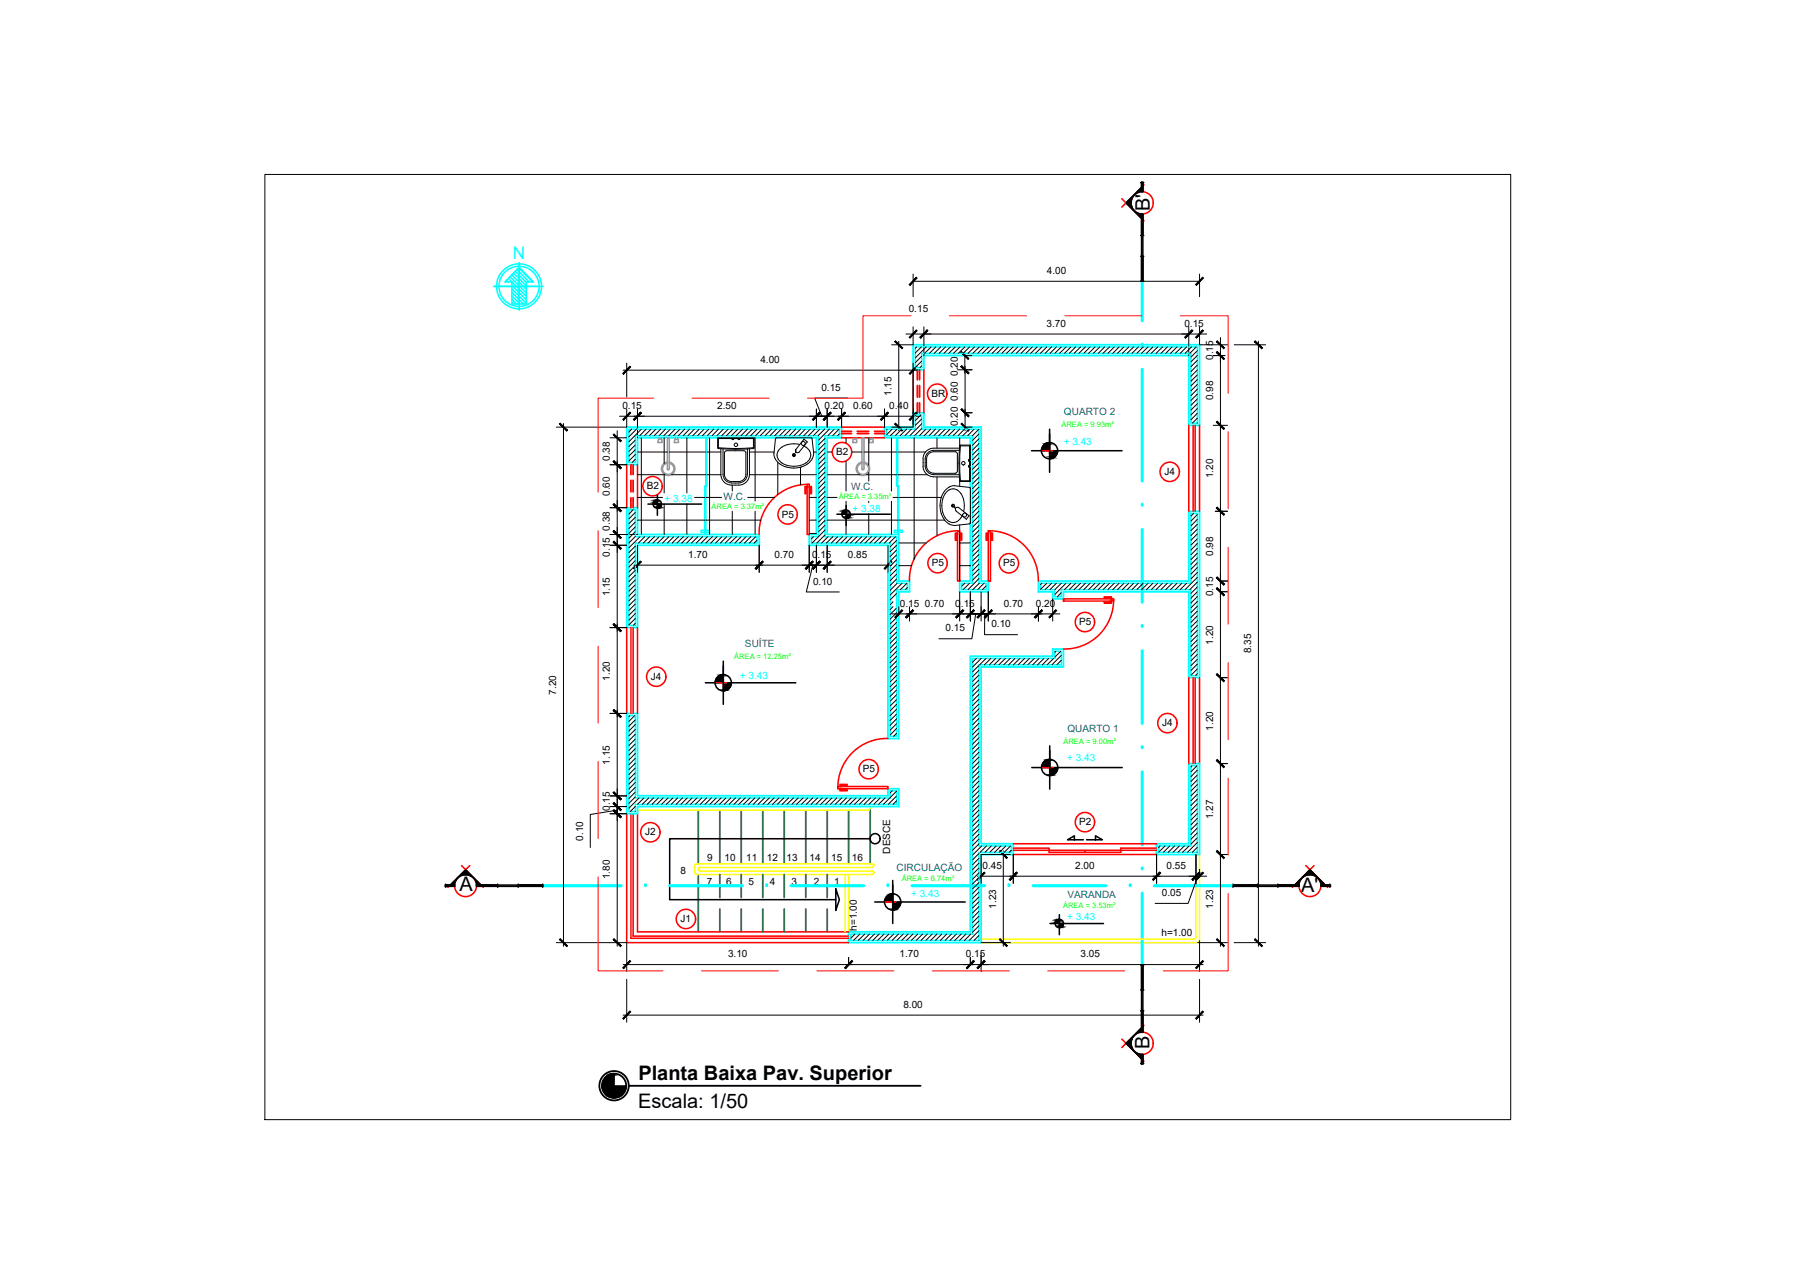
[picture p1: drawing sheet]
<svg xmlns="http://www.w3.org/2000/svg" width="297mm" height="210mm" viewBox="0 0 297 210" stroke-linecap="round" stroke-linejoin="round" font-family="sans-serif">
<defs><g id="words">
<g font-size="3.3">
<text x="189.8" y="34.8" transform="rotate(-90 189.8 34.8)">B'</text>
<text x="75.8" y="147">A</text>
<text x="214.7" y="147.2">A'</text>
<text x="189.7" y="173.1" transform="rotate(-90 189.7 173.1)">B</text>
<text x="105.3" y="178.3">Planta Baixa Pav. Superior</text>
<text x="105.3" y="182.8">Escala: 1/50</text>
</g>
<text font-size="2.9" fill="#0ff" x="84.6" y="42.8">N</text>
<g font-size="1.7">
<text x="172.7" y="45.2">4.00</text>
<text x="150" y="51.5">0.15</text>
<text x="172.7" y="53.9">3.70</text>
<text x="195.5" y="53.9">0.15</text>
<text x="125.5" y="59.9">4.00</text>
<text x="200.2" y="59.4" transform="rotate(-90 200.2 59.4)">0.15</text>
<text x="135.6" y="64.5">0.15</text>
<text x="147.1" y="65.3" transform="rotate(-90 147.1 65.3)">1.15</text>
<text x="153.7" y="65.5">BR</text>
<text x="158.1" y="62" transform="rotate(-90 158.1 62)">0.20</text>
<text x="102.7" y="67.5">0.15</text>
<text x="118.4" y="67.5">2.50</text>
<text x="136.1" y="67.5">0.20</text>
<text x="140.8" y="67.5">0.60</text>
<text x="146.7" y="67.5">0.40</text>
<text x="158.1" y="70.3" transform="rotate(-90 158.1 70.3)">0.20</text>
<text x="158.1" y="66.2" transform="rotate(-90 158.1 66.2)">0.60</text>
<text x="200.2" y="66" transform="rotate(-90 200.2 66)">0.98</text>
<text x="100.6" y="76.1" transform="rotate(-90 100.6 76.1)">0.38</text>
<text x="138" y="75.1">B2</text>
<text x="100.6" y="81.8" transform="rotate(-90 100.6 81.8)">0.60</text>
<text x="106.7" y="80.8">B2</text>
<text x="192.2" y="78.4">J4</text>
<text x="200.2" y="78.9" transform="rotate(-90 200.2 78.9)">1.20</text>
<text x="100.6" y="87.6" transform="rotate(-90 100.6 87.6)">0.38</text>
<text x="129" y="85.4">P5</text>
<text x="100.6" y="91.9" transform="rotate(-90 100.6 91.9)">0.15</text>
<text x="113.6" y="92.1">1.70</text>
<text x="127.8" y="92.1">0.70</text>
<text x="134" y="92.1">0.15</text>
<text x="139.9" y="92.1">0.85</text>
<text x="153.8" y="93.5">P5</text>
<text x="165.5" y="93.5">P5</text>
<text x="200.2" y="91.7" transform="rotate(-90 200.2 91.7)">0.98</text>
<text x="100.6" y="98.4" transform="rotate(-90 100.6 98.4)">1.15</text>
<text x="134.2" y="96.5">0.10</text>
<text x="148.5" y="100.1">0.15</text>
<text x="152.6" y="100.1">0.70</text>
<text x="157.6" y="100.1">0.15</text>
<text x="165.6" y="100.1">0.70</text>
<text x="170.9" y="100.1">0.20</text>
<text x="200.2" y="98.4" transform="rotate(-90 200.2 98.4)">0.15</text>
<text x="156" y="104.2">0.15</text>
<text x="163.6" y="103.5">0.10</text>
<text x="178.1" y="103.2">P5</text>
<text x="200.2" y="106.4" transform="rotate(-90 200.2 106.4)">1.20</text>
<text x="206.5" y="107.8" transform="rotate(-90 206.5 107.8)">8.35</text>
<text x="100.6" y="112.3" transform="rotate(-90 100.6 112.3)">1.20</text>
<text x="107.4" y="112.2">J4</text>
<text x="91.8" y="114.6" transform="rotate(-90 91.8 114.6)">7.20</text>
<text x="191.8" y="119.8">J4</text>
<text x="200.2" y="120.6" transform="rotate(-90 200.2 120.6)">1.20</text>
<text x="100.6" y="126.2" transform="rotate(-90 100.6 126.2)">1.15</text>
<text x="142.4" y="127.4">P5</text>
<text x="100.6" y="133.8" transform="rotate(-90 100.6 133.8)">0.15</text>
<text x="106.4" y="137.9">J2</text>
<text x="178.1" y="136.2">P2</text>
<text x="200.2" y="135.2" transform="rotate(-90 200.2 135.2)">1.27</text>
<text x="96.2" y="138.7" transform="rotate(-90 96.2 138.7)">0.10</text>
<text x="116.7" y="142">9</text>
<text x="119.6" y="142">10</text>
<text x="123.1" y="142">11</text>
<text x="126.5" y="142">12</text>
<text x="129.8" y="142">13</text>
<text x="133.6" y="142">14</text>
<text x="137.2" y="142">15</text>
<text x="140.6" y="142">16</text>
<text x="146.9" y="140.9" transform="rotate(-90 146.9 140.9)">DESCE</text>
<text x="162.2" y="143.4">0.45</text>
<text x="177.4" y="143.4">2.00</text>
<text x="192.5" y="143.4">0.55</text>
<text x="100.6" y="145.1" transform="rotate(-90 100.6 145.1)">1.80</text>
<text x="112.3" y="144.2">8</text>
<text x="116.6" y="146.1">7</text>
<text x="119.8" y="146.1">6</text>
<text x="123.5" y="146.1">5</text>
<text x="127.1" y="146.1">4</text>
<text x="130.6" y="146.1">3</text>
<text x="134.3" y="146.1">2</text>
<text x="137.7" y="146.1">1</text>
<text x="164.4" y="149.9" transform="rotate(-90 164.4 149.9)">1.23</text>
<text x="191.7" y="147.9">0.05</text>
<text x="200.2" y="149.9" transform="rotate(-90 200.2 149.9)">1.23</text>
<text x="112.3" y="152.2">J1</text>
<text x="141.4" y="153.6" transform="rotate(-90 141.4 153.6)">h=1.00</text>
<text x="191.7" y="154.5">h=1.00</text>
<text x="120.1" y="158">3.10</text>
<text x="148.4" y="158">1.70</text>
<text x="159.4" y="158">0.15</text>
<text x="178.3" y="158">3.05</text>
<text x="149.1" y="166.3">8.00</text>
</g>
<g font-size="1.7" fill="#00f">
<text x="175.6" y="68.5">QUARTO 2</text>
<text x="119.4" y="82.6">W.C.</text>
<text x="140.4" y="80.9">W.C.</text>
<text x="122.9" y="106.8">SUÍTE</text>
<text x="176.1" y="120.8">QUARTO 1</text>
<text x="148" y="143.8">CIRCULAÇÃO</text>
<text x="176.1" y="148.1">VARANDA</text>
</g>
<g font-size="1.7" fill="#0ff">
<text x="175.5" y="73.4">+ 3.43</text>
<text x="109.6" y="82.8">+ 3.38</text>
<text x="140.7" y="84.5">+ 3.38</text>
<text x="122.1" y="112.1">+ 3.43</text>
<text x="176.1" y="125.6">+ 3.43</text>
<text x="150.4" y="148.1">+ 3.43</text>
<text x="176.1" y="151.8">+ 3.43</text>
</g>
<g font-size="1.2" fill="#0f0">
<text x="175.2" y="70.4">ÁREA = 9.93m²</text>
<text x="138.4" y="82.4">ÁREA = 3.35m²</text>
<text x="117.4" y="84.1">ÁREA = 3.37m²</text>
<text x="121.2" y="108.8">ÁREA = 12.25m²</text>
<text x="175.5" y="122.8">ÁREA = 9.00m²</text>
<text x="148.8" y="145.5">ÁREA = 6.74m²</text>
<text x="175.4" y="149.9">ÁREA = 3.53m²</text>
</g>
</g></defs>
<!-- layer: ESCADA -->
<path d="M115.2 133.7v8.9M118.8 133.7v8.9M122.3 133.7v8.9M125.9 133.7v8.9M129.4 133.7v8.9M133 133.7v8.9M136.5 133.7v8.9M140 133.7v8.9M143.6 133.4v9.2M115.2 144.3v9.5" fill="none" stroke="#397247" stroke-width=".3"/>
<!-- layer: CRM -->
<path d="M105.2 133.7h38.1M114.6 142.9v1.1l.3 .3h29a.28 .28 0 0 0 .3-.3 .28 .28 0 0 0-.3-.3h-28.4l-.3-.3M114.6 142.8l.3-.2h29a.29 .29 0 0 1 .3 .2 .29 .29 0 0 1-.3 .3M115.2 143.4h.1M140 144.3v9.5M143.9 143.2h-28.4l-.3 .2M144.2 144h.1M144.2 142.9h.1M161.9 155.6h35.8M198 141v14.3" fill="none" stroke="#ff0" stroke-width=".25"/>
<!-- layer: SIMB -->
<g fill="none" stroke="#000" stroke-width=".25">
<path d="M143.6 138.4h-33.1v10.1h27.4M137.9 146.7l.6 1.8-.6 1.7z"/>
<circle cx="144.4" cy="138.4" r=".84"/>
</g>
<!-- layer: ALV -->
<path d="M150.7 56.9h47.3v13.3h-1.8v-11.5h-43.7v2.3h-1.8zM103.4 70.5h35.5v1.7h-2.4v16h11.8v7.7h1.8v1.8h-1.8v24.2h-1.8v-31.9h-13v-1.8h1.2v-16h-29.5v4.5h-1.8zM146 70.5h4.7v-2.4h1.8v2.4h9.4v25.4h1.2v1.8h-4.7v-1.8h1.7v-23.7h-14.1zM103.4 83.8h1.8v4.4h20.1v1.8h-20.1v13.6h-1.8zM171.4 95.9h24.8v-11.5h1.8v27.4h-1.8v-14.1h-20.7v1.1h-1.8v-1.1h-2.3zM103.4 117.7h1.8v13.6h41.3v-1.1h1.8v2.9M198 126h-1.8v13.2h-5.3v1.8h7.1M140 155.6h21.9M161.9 141h5.3v-1.8h-5.3v-29.1h13.6v-3h-1.8v1.2h-13.6v45.5" fill="none" stroke="#0ff" stroke-width=".3"/>
<path d="M116.5 72.2v16M116.6 72.2v8h-.3v8M148 72.2v8h.3v8M148.1 72.2v16M116.3 87.5h-.6v.3h.6M116.5 87.5h.6v.3h-.6M148.1 87.5h-.5v.3h.5M148.3 87.5h.6v.3h-.6" fill="none" stroke="#0ff" stroke-width=".25"/>
<!-- layer: ESQ -->
<g fill="none" stroke="#f00" stroke-width=".25">
<path d="M103.4 76.7v7.1M105.2 76.7v7.1M133.2 79.9h.3v8.3h-.3zM133.5 79.9a8 8 0 0 0-8.2 8.3M138.9 70.5h7.1M138.9 72.2h7.1M150.7 61v7.1M152.5 61v7.1M196.2 70.2v14.2M196.9 70.2v14.2M197.2 70.2v14.2M198 70.2v14.2"/>
<path d="M132.8 80.3h.4v.2h-.2v1h-.2zM133.5 80.3h.4v1.2h-.2v-1h-.2zM157.6 88h.4v.1h-.2v1.1h-.2zM158 87.6h.4v8.3h-.4zM158.3 87.6a8.1 8.1 0 0 0-8.2 8.3M158.4 88h.3v1.2h-.2v-1.1h-.1zM162.7 88h.4v.1h-.2v1.1h-.2zM163.1 87.6a8.1 8.1 0 0 1 8.2 8.3M163.1 87.6h.3v8.3h-.3zM163.4 88h.4v1.2h-.2v-1.1h-.2zM175.5 98.8h8.3v.4h-8.3zM182.2 99.4h1v-.2h.2v.3h-1.2z"/>
<path d="M182.2 98.5h1.2v.3h-.2v-.1h-1zM183.8 98.8a8.1 8.1 0 0 1-8.3 8.3M103.4 103.6v14.1M104.1 103.6v14.1M104.5 103.6v14.1M105.2 103.6v14.1M196.2 111.8v14.2M196.9 111.8v14.2M197.2 111.8v14.2M198 111.8v14.2M138.3 129.8h8.2v.4h-8.2zM138.6 129.4h1.2v.2h-1v.2h-.2z"/>
<path d="M138.6 130.2h.2v.1h1v.2h-1.2zM167.2 140h5.9v.7M185 140v.7M167.2 140.3h5.9M179 140.3v.4M185 140.3h5.9"/>
</g>
<g fill="none" stroke="#f00" stroke-width=".3">
<path d="M104.1 76.7v1.6M104.1 79.3v1.9M104.5 76.7v1.6M104.5 79.3v1.9M138.9 71.5h1.6M138.9 71.2h1.6M141.5 71.5h1.9M141.5 71.2h1.9M144.3 71.5h1.7M144.3 71.2h1.7M151.4 61v1.7M151.4 63.6v1.9"/>
<path d="M151.4 66.5v1.6M151.7 61v1.7M151.7 63.6v1.9M151.7 66.5v1.6M104.1 82.1v1.7M104.5 82.1v1.7"/>
</g>
<!-- layer: MOB -->
<g fill="none" stroke="#000" stroke-width=".17">
<path d="M118.4 73.9l.1 .1a28.8 28.8 0 0 0 5.9 0l.1-.1M118.4 73.9v-1.7h2.4l.1 .2 .2-.2h.7l.1 .2 .2-.2h2.4v1.7M118.5 73.8a21 21 0 0 0 5.8 0M118.6 73.8v-1.4h2.1l.1 .1h.3l.1-.1h.5l.1 .1h.2l.2-.1h2.1v1.4M119 74v4.3a1.77 1.77 0 0 0 1.7 1.8M119.3 74.1v4.2a1.41 1.41 0 0 0 1.4 1.4M119.5 74.7v3.6a1.17 1.17 0 0 0 1.2 1.2M119.9 74.4l-.3 .2-.1 .1M119.9 74.4h2.8h.2l.2 .3M123.1 74.7v3.6a1.17 1.17 0 0 1-1.2 1.2h-1.2M123.3 78.3a1.41 1.41 0 0 1-1.4 1.4h-1.2M123.3 74.1v4.2"/>
<path d="M123.7 74.1v4.2a1.77 1.77 0 0 1-1.8 1.8h-1.2M127.7 74.8a2.54 2.54 0 0 0 2 2.2M127.7 74.8l.3-2.5 5.9-.1 .1 .1 .3 2.5M128.4 75.8a3.5 3.5 0 0 0 5.2 0M128.4 74.4l-.2 .7 .2 .6M131.3 74.3v.4M131.3 74.2a.35 .35 0 0 0 .1 .4 .35 .35 0 0 0 .5 0l1.3-1.7-.5-.4-1.4 1.7M132 73.3a3.4 3.4 0 0 0-3.6 1.1M132.7 73.6l.5 .4 .4 .4M133.6 74.4l.2 .7-.2 .6M134.3 74.8a2.93 2.93 0 0 1-3.3 2.4l-1.3-.2M152.3 76.9a1.77 1.77 0 0 0 1.8 1.8"/>
<path d="M152.3 75.7v1.2M152.7 75.7a2.15 2.15 0 0 0 .6 2.3l.8 .3M154.1 78.7h4.2M154.1 78.3h4.2M158 74.9l-.1-.2-.3-.2h-3.5a1.17 1.17 0 0 0-1.2 1.2M158 74.9v2.8l-.2 .3-3.7 .1a1.17 1.17 0 0 1-1.2-1.2v-1.2M158.3 74.3h-4.2a1.41 1.41 0 0 0-1.4 1.4M158.3 74h-4.2a1.77 1.77 0 0 0-1.8 1.7M158.4 73.5l1.7-.1v2.4l-.1 .1 .1 .2v.7l-.1 .1 .1 .2v2.4l-1.7-.1-.2-3zM158.5 73.6h1.5v2.2l-.2 .1v.2l.2 .1v.5l-.2 .1v.2l.2 .2v2.1h-1.5M158.5 73.6l-.1 2.8 .1 2.9M133.5 88h1.2"/>
<path d="M155.3 84.7l.5 1M157.5 80.1a2.96 2.96 0 0 0-2.4 3.3l.2 1.3M157.5 80.2l2.5 .2M157.6 83.8h.1M158.2 83.8a.35 .35 0 0 0-.5 0 .35 .35 0 0 0 .1 .5l1.7 1.4 .4-.6-1.7-1.3M159 84.4a3.2 3.2 0 0 0-1.3-3.6 1.88 1.88 0 0 0-2.2 1.8 3.2 3.2 0 0 0 1.3 3.5 1.62 1.62 0 0 0 2-1M160 80.4l.1 .1v5.9l-2.9 .3-.8-.4-.6-.5"/>
<circle cx="121.4" cy="73.4" r=".29"/>
<circle cx="131" cy="75.1" r=".16"/>
<circle cx="131" cy="75.1" r=".24"/>
<circle cx="132.6" cy="73.2" r=".33"/>
<circle cx="159" cy="76.4" r=".29"/>
<circle cx="157.3" cy="83.4" r=".24"/>
<circle cx="157.3" cy="83.4" r=".16"/>
<circle cx="159.2" cy="85" r=".33"/>
</g>
<g fill="none" stroke="#989898" stroke-width=".25">
<path d="M108.6 72.5h.6l.1 .5h-.7zM108.7 72.3v.2M109.1 72.3v.2M110.1 76.4a.94 .94 0 0 0-.6 1.5 .94 .94 0 0 0 1.6 0 .94 .94 0 0 0-.7-1.5M110.1 76.3a1.11 1.11 0 0 0-.8 1.7 1.11 1.11 0 0 0 1.9 0 1.11 1.11 0 0 0-.8-1.7M110.1 72.2h.3v5.2l-.1 .1-.2-.1zM111.3 72.5h.6l.1 .5h-.7zM111.4 72.3v.2M111.8 72.3v.2M140.8 72.5h.6v.5h-.7zM140.9 72.3v.2M141.3 72.3v.2"/>
<path d="M142.2 76.4a.94 .94 0 0 0-.6 1.5 .94 .94 0 0 0 1.6 0 .94 .94 0 0 0-.6-1.5M142.2 76.3a1.11 1.11 0 0 0-.7 1.7 1.11 1.11 0 0 0 1.8 0 1.11 1.11 0 0 0-.7-1.7M142.6 77.4l-.2 .1-.2-.1v-5.2h.4v5.2M143.5 72.5h.6v.5h-.7zM143.6 72.3v.2M144 72.3v.2"/>
</g>
<!-- layer: SIMB -->
<g fill="none" stroke="#f00" stroke-width=".25">
<circle cx="138.9" cy="74.6" r="1.6"/>
<circle cx="154.7" cy="65" r="1.6"/>
<circle cx="193" cy="77.9" r="1.6"/>
<circle cx="107.7" cy="80.2" r="1.6"/>
<circle cx="130" cy="84.9" r="1.6"/>
<circle cx="154.7" cy="92.9" r="1.6"/>
<circle cx="166.5" cy="93" r="1.6"/>
<circle cx="108.3" cy="111.7" r="1.6"/>
<circle cx="179" cy="102.6" r="1.6"/>
<circle cx="192.6" cy="119.3" r="1.6"/>
<circle cx="143.4" cy="126.9" r="1.6"/>
<circle cx="179" cy="135.7" r="1.6"/>
</g>
<path d="M103.8 179.2h48.1" fill="none" stroke="#000" stroke-width=".3"/>
<path d="M188.5 46.4v6.5" fill="none" stroke="#0ff" stroke-width=".51"/>
<circle cx="188.5" cy="56.9" r=".25" fill="#0ff"/>
<path d="M188.5 60.9v18.5" fill="none" stroke="#0ff" stroke-width=".51"/>
<circle cx="188.5" cy="83.4" r=".25" fill="#0ff"/>
<path d="M188.5 87.4v12" fill="none" stroke="#0ff" stroke-width=".51"/>
<circle cx="188.5" cy="103.4" r=".25" fill="#0ff"/>
<path d="M188.5 107.4v12" fill="none" stroke="#0ff" stroke-width=".51"/>
<circle cx="188.5" cy="123.4" r=".25" fill="#0ff"/>
<path d="M188.5 127.4v12" fill="none" stroke="#0ff" stroke-width=".51"/>
<circle cx="188.5" cy="143.4" r=".25" fill="#0ff"/>
<path d="M89.6 146.2h12.9M188.5 147.4v11.9" fill="none" stroke="#0ff" stroke-width=".51"/>
<g fill="none" stroke="#000" stroke-width=".25">
<path d="M185.8 33.5h.9M185.9 33.5h.8M185.9 33.4h.8M186 33.6h.7M186 33.3h.7M186.1 33.7h.6M186.1 33.3h.6M186.1 33.8h.6M186.1 33.2h.6M186.2 33.8h.5M186.2 33.1h.5M186.3 33.9h.4"/>
<path d="M186.3 33h.4M186.4 34h.3M186.4 32.9h.4M186.4 34.1h.4M186.5 34.2h.3M186.5 32.8h.3M186.6 34.2h.2M186.6 32.7h.2M186.6 34.3h.3M186.7 32.6h.2M186.7 34.4h.2M186.8 34.5h.1"/>
<path d="M186.8 32.5h.2M186.9 34.5h.1M186.9 32.4h.1M187 32.3h.1M187 34.6h.1M187 34.7h.1M187.1 32.2h.1M187.1 34.8h.1M187.2 32.1h.1M187.2 34.8h.1M187.3 34.9h.1M187.3 32h.1"/>
<path d="M187.3 31.9h.2M187.3 35h.2M187.4 35.1h.2M187.4 31.9h.2M187.5 31.8h.3M187.5 35.2h.2M187.6 31.7h.4M187.6 35.2h.4M187.6 35.3h1v11.1M187.7 31.6h.9M187.7 35.4h.9M187.8 35.5h.8"/>
<path d="M187.8 31.5h.8M187.9 31.4h.7M187.9 35.5h.7M188 31.3h.6M188 35.6h.6M188 35.7h.6M188.1 31.2h.5M188.1 35.8h.5M188.2 35.8h.4M188.2 31.1h.4M188.2 38.9h.5M188.2 30.1h.5"/>
<path d="M188.3 31h.3M188.3 35.9h.3M188.3 36h.3M188.4 30.9h.2M188.4 30.8h.2M188.4 30.7h.2M188.4 36.1h.2M188.4 36.2h.2M188.4 30v1.6M188.4 35.3v11.1M188.4 30.6h.2M188.4 30.5h.2"/>
<path d="M188.4 30.4h.2M188.4 30.3h.2M188.4 30.2h.2M188.4 36.3h.2M188.4 36.4h.2M188.4 36.5h.2M188.4 36.6h.2M188.4 36.7h.2M188.4 36.8h.2M188.4 36.9h.2M188.4 37h.2M188.4 37.1h.2"/>
<path d="M188.4 37.2h.2M188.4 37.3h.2M188.4 37.4h.2M188.4 37.5h.2M188.4 37.6h.2M188.4 37.7h.2M188.4 37.8h.2M188.4 37.9h.2M188.4 38h.2M188.4 38.1h.2M188.4 38.2h.2M188.4 38.3h.2"/>
<path d="M188.4 38.4h.2M188.4 38.5h.2M188.4 38.6h.2M188.4 38.7h.2M188.4 38.8h.2M188.6 30v1.6h-.9M188.2 46.4h.5M188.2 42.3h.5M188.4 44.3h.2M188.4 44.2h.2M188.4 44.1h.2M188.4 44h.2"/>
<path d="M188.4 43.9h.2M188.4 43.8h.2M188.4 43.7h.2M188.4 43.6h.2M188.4 43.5h.2M188.4 43.4h.2M188.4 43.3h.2M188.4 43.2h.2M188.4 43.1h.2M188.4 43h.2M188.4 42.9h.2M188.4 42.8h.2"/>
<path d="M188.4 42.7h.2M188.4 42.6h.2M188.4 42.5h.2M188.4 42.4h.2M188.4 42.3h.2M188.4 44.4h.2M188.4 44.5h.2M188.4 44.6h.2M188.4 44.7h.2M188.4 44.8h.2M188.4 44.9h.2M188.4 45h.2"/>
<path d="M188.4 45.1h.2M188.4 45.2h.2M188.4 45.3h.2M188.4 45.4h.2M188.4 45.5h.2M188.4 45.6h.2M188.4 45.7h.2M188.4 45.8h.2M188.4 45.9h.2M188.4 46h.2M188.4 46.1h.2M188.4 46.2h.2"/>
<path d="M188.4 46.3h.2M188.4 46.4h.2M177.3 138.6v-.7l-1.1 .7h2.6M179.3 138.6h2.6l-1.1-.7v.7M188.2 159.3h.5M188.4 159.3v11M188.4 160h.2M188.4 159.9h.2M188.4 159.8h.2M188.4 159.7h.2M188.4 159.6h.2M188.4 159.5h.2"/>
<path d="M188.4 159.4h.2M188.4 159.3h.2M188.6 159.3v11h-1M203.5 145.9v.5M203.6 146.1v.2M203.7 146.1v.2M203.8 146.1v.2M203.9 146.1v.2M204 146.1v.2M204.1 146.1v.2M204.2 146.1v.2M204.3 146.1v.2"/>
<path d="M204.4 146.1v.2M204.5 146.1v.2M204.6 146.1v.2M204.7 146.1v.2M204.8 146.1v.2M204.9 146.1v.2M205 146.1v.2M205.1 146.1v.2M205.2 146.1v.2M205.3 146.1v.2M205.4 146.1v.2M205.5 146.1v.2"/>
<path d="M205.6 146.1v.2M205.7 146.1v.2M205.8 146.1v.2M205.9 146.1v.2M206 146.1v.2M206.1 146.1v.2M206.2 146.1v.2M206.3 146.1v.2M206.4 146.1v.2M206.5 146.1v.2M206.6 146.1v.2M206.7 146.1v.2"/>
<path d="M206.8 146.1v.2M206.9 146.1v.2M207 146.1v.2M207.1 146.1v.2M207.2 146.1v.2M207.3 146.1v.2M207.4 146.1v.2M207.5 146.1v.2M207.5 145.9v.5M210.9 145.9v.5M218 146.3h1.6M218 146.1h1.6"/>
<path d="M219.5 145.9v.5M185.8 172.2h.9M185.9 172.1h.8M185.9 172.3h.8M186 172h.7M186 172.3h.7M186.1 171.9h.6M186.1 172.4h.6M186.1 172.5h.6M186.2 171.8h.5M186.2 172.6h.5M186.3 171.7h.4"/>
<path d="M186.3 172.6h.4M186.4 171.6h.3M186.4 172.7h.4M186.4 171.6h.4M186.4 172.8h.4M186.5 171.5h.3M186.5 172.8h.3M186.6 171.4h.2M186.6 172.9h.2M186.6 171.3h.3M186.7 173h.2M186.7 171.3h.2"/>
<path d="M186.7 173.1h.2M186.8 171.2h.1M186.8 173.2h.2M186.9 171.1h.1M186.9 173.2h.1M187 173.3h.1M187 171h.1M187 170.9h.1M187 173.4h.1M187.1 173.5h.1M187.1 170.9h.1M187.2 173.5h.1"/>
<path d="M187.2 170.8h.1M187.3 170.7h.1M187.3 173.6h.1M187.3 173.7h.2M187.3 170.6h.2M187.4 170.6h.2M187.4 173.8h.2M187.5 173.8h.3M187.5 170.5h.2M187.6 173.9h.4M187.6 170.4h.4M187.7 174h.9v1.6"/>
<path d="M187.7 174.1h.9M187.7 170.3h.9M187.8 170.2h.8M187.8 174.2h.8M187.9 174.2h.7M187.9 170.1h.7M188 174.3h.6M188 170h.6M188 174.4h.6M188.1 174.5h.5M188.1 169.9h.5M188.2 169.8h.4"/>
<path d="M188.2 174.5h.4M188.2 163.4h.5M188.2 166.8h.5M188.2 175.5h.5M188.3 174.6h.3M188.3 169.7h.3M188.3 174.7h.3M188.4 174.8h.2M188.4 174.9h.2M188.4 169.6h.2M188.4 169.5h.2M188.4 169.4h.2"/>
<path d="M188.4 174v1.6M188.4 161.4h.2M188.4 161.5h.2M188.4 161.6h.2M188.4 161.7h.2M188.4 161.8h.2M188.4 161.9h.2M188.4 162h.2M188.4 162.1h.2M188.4 162.2h.2M188.4 162.3h.2M188.4 162.4h.2"/>
<path d="M188.4 162.5h.2M188.4 162.6h.2M188.4 162.7h.2M188.4 162.8h.2M188.4 162.9h.2M188.4 163h.2M188.4 163.1h.2M188.4 163.2h.2M188.4 163.3h.2M188.4 161.3h.2M188.4 161.2h.2M188.4 161.1h.2"/>
<path d="M188.4 161h.2M188.4 160.9h.2M188.4 160.8h.2M188.4 160.7h.2M188.4 160.6h.2M188.4 160.5h.2M188.4 160.4h.2M188.4 160.3h.2M188.4 160.2h.2M188.4 160.1h.2M188.4 175h.2M188.4 175.1h.2"/>
<path d="M188.4 175.2h.2M188.4 175.3h.2M188.4 175.4h.2M188.4 175.5h.2M188.4 169.3h.2M188.4 169.2h.2M188.4 169.1h.2M188.4 169h.2M188.4 168.9h.2M188.4 168.8h.2M188.4 168.7h.2M188.4 168.6h.2"/>
<path d="M188.4 168.5h.2M188.4 168.4h.2M188.4 168.3h.2M188.4 168.2h.2M188.4 168.1h.2M188.4 168h.2M188.4 167.9h.2M188.4 167.8h.2M188.4 167.7h.2M188.4 167.6h.2M188.4 167.5h.2M188.4 167.4h.2"/>
<path d="M188.4 167.3h.2M188.4 167.2h.2M188.4 167.1h.2M188.4 167h.2M188.4 166.9h.2M188.4 166.8h.2"/>
</g>
<g fill="none" stroke="#f00" stroke-width=".25">
<path d="M185.1 32.8l3.7 3.6M188.8 30.5l-3.7 3.7M215.5 142.8l3.6 3.6M216.9 142.8l-3.6 3.6M185.1 171.5l3.7 3.6M188.8 169.2l-3.7 3.7"/>
<circle cx="188.5" cy="33.5" r="1.83"/>
<circle cx="216.2" cy="146.1" r="1.81"/>
<circle cx="188.5" cy="172.2" r="1.83"/>
</g>
<!-- layer: DIM -->
<path d="M131.3 74.3v.4M157.6 83.8h.1" fill="none" stroke="#000" stroke-width=".17"/>
<!-- layer: ALV -->
<path d="M103.4 117.7v16.6M198 126v15M160.1 153.8h-20.1v1.8M161.9 141v14.6" fill="none" stroke="#0ff" stroke-width=".3"/>
<!-- layer: CRM -->
<path d="M143.6 133.1v.3M139.5 144.3v9.5M161.9 155h35.2M197.4 141v13.7" fill="none" stroke="#ff0" stroke-width=".25"/>
<!-- layer: ESQ -->
<path d="M103.4 134.3v21.3h36.6M104.1 134.3v20.5h35.9M104.5 134.3v20.2h35.5M105.2 134.3v19.5h34.8M146.5 121.9a8.1 8.1 0 0 0-8.2 8.2" fill="none" stroke="#f00" stroke-width=".25"/>
<!-- layer: L80 -->
<g fill="none" stroke="#0ff" stroke-width=".25">
<path d="M81.5 47.3h8.1M83.6 46.2l.3 .3M83.9 45.9l.6 .6M84.2 45.7l2.7 2.6M84.5 45.4l2.4 2.4M84.5 46.5l2.4 2.4M84.5 47.1l2.4 2.4M84.5 47.7l2.4 2.4M84.5 48.3l1.9 1.9M84.5 48.8l1.3 1.4M84.5 49.4l.7 .8M84.5 50l.2 .2"/>
<path d="M84.7 45.1l2.2 2.1M85 44.8l1.9 1.8M85.3 44.5l2 2M85.6 44.2l2.3 2.3M85.7 44.1l2.3 2.4h-1.1v3.7h-2.4v-3.7h-1.2zM85.7 43.4v7.8"/>
<circle cx="85.7" cy="47.3" r="3.3"/>
<circle cx="85.7" cy="47.3" r="3.7"/>
</g>
<!-- layer: 0-RefEdit0 -->
<g fill="#000" stroke="#000" stroke-width=".17">
<path d="M173 73.1l.2-.1zM173.2 75.6h.5zM108.4 82.5h.1zM108.5 83.8h.3zM119.1 111.4l.3-.1zM119.4 113.9h.4zM173 125.3h.2zM173.2 127.9h.5zM147.1 147.5h.2zM147.3 150.1h.5zM174.7 151.7h.1zM174.8 153h.3z"/>
<path d="M173 73.1h.2zM172.7 73.1h.5z"/>
<path d="M172.7 73.1l.5 .1v-.1zM172.5 73.2l.2-.1 .5 .1z"/>
<path d="M172.5 73.2l.7 .2v-.2zM172.3 73.4l.2-.2 .7 .2z"/>
<path d="M172.3 73.4l.9 .1v-.1zM172.2 73.5l.1-.1 .9 .1z"/>
<path d="M172.2 73.5l1 .2v-.2zM172.2 73.5l1 .2h-1.2z"/>
<path d="M172 73.7l1.2 .2v-.2zM172 73.7l1.2 .2h-1.3z"/>
<path d="M171.9 73.9l1.3 .2v-.2zM171.9 73.9l1.3 .2h-1.3z"/>
<path d="M171.9 74.1l1.3 .3v-.3zM171.9 74.1l1.3 .3h-1.3z"/>
<path d="M173.2 75.6l.2 .1zM173.2 75.7h.2z"/>
<path d="M173.2 75.5l.5 .1 .2-.1zM173.2 75.5l.5 .1h-.5z"/>
<path d="M173.2 75.4l.7 .1 .2-.1zM173.2 75.4l.7 .1h-.7z"/>
<path d="M173.2 75.2l.9 .2 .1-.2zM173.2 75.2l.9 .2h-.9z"/>
<path d="M173.2 75.1l1 .1 .1-.1zM173.2 75.1l1 .1h-1z"/>
<path d="M173.2 74.9l1.1 .2 .1-.2zM173.2 74.9l1.1 .2h-1.1z"/>
<path d="M173.2 74.8h1.3zM173.2 74.8l1.2 .1z"/>
<path d="M173.2 74.6l1.3 .2v-.2zM173.2 74.6l1.3 .2h-1.3z"/>
<path d="M173.2 74.4l1.3 .2v-.2zM173.2 74.4l1.3 .2h-1.3z"/>
<path d="M108.4 82.5l.1 .1zM108.2 82.6h.3z"/>
<path d="M108.2 82.6h.3zM108.1 82.6h.4z"/>
<path d="M108.1 82.6l.4 .1v-.1zM108 82.7l.1-.1 .4 .1z"/>
<path d="M108 82.7l.5 .1v-.1zM108 82.7l.5 .1h-.6z"/>
<path d="M107.9 82.8l.6 .1v-.1zM107.9 82.8l.6 .1h-.7z"/>
<path d="M107.8 82.9l.7 .2v-.2zM107.8 82.9l.7 .2h-.7z"/>
<path d="M107.8 83.1l.7 .1v-.1zM107.8 83.1l.7 .1h-.7z"/>
<path d="M108.5 83.8l.1 .1zM108.5 83.9h.1z"/>
<path d="M108.5 83.8h.4zM108.5 83.8h.3z"/>
<path d="M108.5 83.7l.4 .1 .1-.1zM108.5 83.7l.4 .1h-.4z"/>
<path d="M108.5 83.6l.5 .1 .1-.1zM108.5 83.6l.5 .1h-.5z"/>
<path d="M108.5 83.5l.6 .1v-.1zM108.5 83.5l.6 .1h-.6z"/>
<path d="M108.5 83.4h.6zM108.5 83.4l.6 .1z"/>
<path d="M108.5 83.3l.6 .1 .1-.1zM108.5 83.3l.6 .1h-.6z"/>
<path d="M108.5 83.2l.7 .1v-.1zM108.5 83.2l.7 .1h-.7z"/>
<path d="M119.1 111.4h.3zM118.9 111.4h.5z"/>
<path d="M118.9 111.4l.5 .1v-.1zM118.7 111.5l.2-.1 .5 .1z"/>
<path d="M118.7 111.5l.7 .2v-.2zM118.5 111.7l.2-.2 .7 .2z"/>
<path d="M118.5 111.7l.9 .1v-.1zM118.5 111.7l.9 .1h-1.1z"/>
<path d="M118.3 111.8l1.1 .2v-.2zM118.3 111.8l1.1 .2h-1.2z"/>
<path d="M118.2 112l1.2 .2v-.2zM118.2 112l1.2 .2h-1.3z"/>
<path d="M118.1 112.2l1.3 .2v-.2zM118.1 112.2l1.3 .2h-1.4z"/>
<path d="M118 112.4l1.4 .3v-.3zM118 112.4l1.4 .3h-1.4z"/>
<path d="M119.4 113.9l.2 .1zM119.4 114h.2z"/>
<path d="M119.4 113.8l.4 .1 .2-.1zM119.4 113.8l.4 .1h-.4z"/>
<path d="M119.4 113.7l.6 .1 .2-.1zM119.4 113.7l.6 .1h-.6z"/>
<path d="M119.4 113.5l.8 .2 .2-.2zM119.4 113.5l.8 .2h-.8z"/>
<path d="M119.4 113.3l1 .2 .1-.2zM119.4 113.3l1 .2h-1z"/>
<path d="M119.4 113.2l1.1 .1 .1-.1zM119.4 113.2l1.1 .1h-1.1z"/>
<path d="M119.4 113.1l1.2 .1v-.1zM119.4 113.1l1.2 .1h-1.2z"/>
<path d="M119.4 112.9l1.2 .2 .1-.2zM119.4 112.9l1.2 .2h-1.2z"/>
<path d="M119.4 112.7l1.3 .2v-.2zM119.4 112.7l1.3 .2h-1.3z"/>
<path d="M173 125.3l.2 .1zM172.8 125.4h.4z"/>
<path d="M172.8 125.4l.4 .1v-.1zM172.6 125.5l.2-.1 .4 .1z"/>
<path d="M172.6 125.5l.6 .1v-.1zM172.4 125.6l.2-.1 .6 .1z"/>
<path d="M172.4 125.6l.8 .2v-.2zM172.4 125.6l.8 .2h-1z"/>
<path d="M172.2 125.8l1 .2v-.2zM172.2 125.8l1 .2h-1.1z"/>
<path d="M172.1 126l1.1 .2v-.2zM172.1 126l1.1 .2h-1.2z"/>
<path d="M172 126.2l1.2 .2v-.2zM172 126.2l1.2 .2h-1.3z"/>
<path d="M171.9 126.4l1.3 .3v-.3zM171.9 126.4l1.3 .3h-1.3z"/>
<path d="M173.2 127.9l.3 .1zM173.2 128h.3z"/>
<path d="M173.2 127.8l.5 .1 .2-.1zM173.2 127.8l.5 .1h-.5z"/>
<path d="M173.2 127.7l.7 .1 .2-.1zM173.2 127.7l.7 .1h-.7z"/>
<path d="M173.2 127.5l.9 .2 .1-.2zM173.2 127.5l.9 .2h-.9z"/>
<path d="M173.2 127.3l1 .2 .2-.2zM173.2 127.3l1 .2h-1z"/>
<path d="M173.2 127.2l1.2 .1v-.1zM173.2 127.2l1.2 .1h-1.2z"/>
<path d="M173.2 127.1l1.2 .1 .1-.1zM173.2 127.1l1.2 .1h-1.2z"/>
<path d="M173.2 126.9l1.3 .2v-.2zM173.2 126.9l1.3 .2h-1.3z"/>
<path d="M173.2 126.7l1.3 .2 .1-.2zM173.2 126.7l1.3 .2h-1.3z"/>
<path d="M147.1 147.5l.2 .1zM146.9 147.6h.4z"/>
<path d="M146.9 147.6l.4 .1v-.1zM146.6 147.7l.3-.1 .4 .1z"/>
<path d="M146.6 147.7l.7 .1v-.1zM146.5 147.8l.1-.1 .7 .1z"/>
<path d="M146.5 147.8l.8 .2v-.2zM146.5 147.8l.8 .2h-1z"/>
<path d="M146.3 148l1 .2v-.2zM146.3 148l1 .2h-1.1z"/>
<path d="M146.2 148.2l1.1 .2v-.2zM146.2 148.2l1.1 .2h-1.2z"/>
<path d="M146.1 148.4l1.2 .2v-.2zM146.1 148.4l1.2 .2h-1.3z"/>
<path d="M146 148.6l1.3 .2v-.2zM146 148.6l1.3 .2h-1.3z"/>
<path d="M147.3 150.1l.3 .1zM147.3 150.2h.3z"/>
<path d="M147.3 150l.5 .1 .2-.1zM147.3 150l.5 .1h-.5z"/>
<path d="M147.3 149.9l.7 .1 .2-.1zM147.3 149.9l.7 .1h-.7z"/>
<path d="M147.3 149.7l.9 .2 .1-.2zM147.3 149.7l.9 .2h-.9z"/>
<path d="M147.3 149.5l1 .2 .2-.2zM147.3 149.5l1 .2h-1z"/>
<path d="M147.3 149.4l1.2 .1v-.1zM147.3 149.4l1.2 .1h-1.2z"/>
<path d="M147.3 149.3l1.2 .1 .1-.1zM147.3 149.3l1.2 .1h-1.2z"/>
<path d="M147.3 149.1l1.3 .2v-.2zM147.3 149.1l1.3 .2h-1.3z"/>
<path d="M147.3 148.8l1.3 .3 .1-.3zM147.3 148.8l1.3 .3h-1.3z"/>
<path d="M174.7 151.7h.1zM174.6 151.7h.2z"/>
<path d="M174.6 151.7l.2 .1zM174.4 151.8h.4z"/>
<path d="M174.4 151.8l.4 .1v-.1zM174.3 151.9l.1-.1 .4 .1z"/>
<path d="M174.3 151.9l.5 .1v-.1zM174.3 151.9l.5 .1h-.6z"/>
<path d="M174.2 152l.6 .1v-.1zM174.2 152l.6 .1h-.6z"/>
<path d="M174.2 152.1l.6 .2v-.2zM174.2 152.1l.6 .2h-.7z"/>
<path d="M174.1 152.3l.7 .1v-.1zM174.1 152.3l.7 .1h-.7z"/>
<path d="M174.8 153.1h.2zM174.8 153l.2 .1z"/>
<path d="M174.8 153h.4zM174.8 153h.3z"/>
<path d="M174.8 152.9l.4 .1 .1-.1zM174.8 152.9l.4 .1h-.4z"/>
<path d="M174.8 152.8l.5 .1 .1-.1zM174.8 152.8l.5 .1h-.5z"/>
<path d="M174.8 152.7h.7zM174.8 152.7h.7z"/>
<path d="M174.8 152.7l.6 .1 .1-.1zM174.8 152.7l.6 .1h-.6z"/>
<path d="M174.8 152.5l.7 .2v-.2zM174.8 152.5l.7 .2h-.7z"/>
<path d="M174.8 152.4l.7 .1v-.1zM174.8 152.4l.7 .1h-.7z"/>
</g>
<g fill="none" stroke="#000" stroke-width=".25">
<path d="M170.2 74.4h15M173.2 70.8v7.1M106.9 83.2h8.9M108.5 81.7v3.3M116.4 112.7h14.9M119.4 109.1v7.1M170.3 126.7h14.9M173.2 123.1v7.1M144.4 148.8h14.9M147.3 145.3v7.1M173.3 152.4h8.8M174.8 150.9v3.3"/>
<circle cx="173.2" cy="74.4" r="1.34"/>
<circle cx="108.5" cy="83.2" r=".69"/>
<circle cx="119.3" cy="112.7" r="1.34"/>
<circle cx="173.2" cy="126.7" r="1.34"/>
<circle cx="147.3" cy="148.8" r="1.34"/>
<circle cx="174.8" cy="152.4" r=".69"/>
</g>
<path d="M172 74.4h1.7M173.2 73.9v1M118.2 112.7h1.7M119.4 112.1v1.1M172 126.7h1.8M173.2 126.1v1.1M146.1 148.8h1.7M147.3 148.3v1.1" fill="none" stroke="#f00" stroke-width=".25"/>
<!-- layer: ESCADA -->
<path d="M118.8 144.3v3.8M118.8 150v3.8M122.3 144.3v3.8M122.3 150v3.8M125.9 144.3v3.8M125.9 150v3.8M129.4 144.3v3.8M129.4 150v3.8M133 144.3v3.8M133 150v3.8M136.5 144.3v3.8M136.5 150v3.8" fill="none" stroke="#397247" stroke-width=".3"/>
<!-- layer: SIMB -->
<circle cx="106.5" cy="146.2" r=".25" fill="#0ff"/>
<path d="M110.5 146.2h12" fill="none" stroke="#0ff" stroke-width=".51"/>
<circle cx="126.5" cy="146.2" r=".25" fill="#0ff"/>
<path d="M130.5 146.2h12" fill="none" stroke="#0ff" stroke-width=".51"/>
<circle cx="146.5" cy="146.2" r=".25" fill="#0ff"/>
<path d="M150.5 146.2h12" fill="none" stroke="#0ff" stroke-width=".51"/>
<circle cx="166.5" cy="146.2" r=".25" fill="#0ff"/>
<path d="M170.5 146.2h12" fill="none" stroke="#0ff" stroke-width=".51"/>
<circle cx="186.5" cy="146.2" r=".25" fill="#0ff"/>
<path d="M190.5 146.2h13" fill="none" stroke="#0ff" stroke-width=".51"/>
<g fill="none" stroke="#000" stroke-width=".25">
<path d="M73.4 146.1h1.6M73.6 145.9v.5M73.6 146.1v.2M73.7 146.1v.2M73.8 146.1v.2M73.9 146.1v.2M74 146.1v.2M74.1 146.1v.2M74.2 146.1v.2M74.3 146.1v.2M74.4 146v.3M74.4 145.9v.4"/>
<path d="M74.5 145.9v.4M74.6 145.8v.5M74.7 145.7v.6M74.7 145.6v.7M74.8 145.5v.8M74.9 145.5v.8M75 145.4v.9M75 145.3v1h-1.6M75.1 145.2v.4M75.2 145.2v.2M75.3 145.1v.2M75.3 145v.2"/>
<path d="M75.4 144.9v.2M75.5 144.9v.1M75.6 144.8v.1M75.6 144.7v.1M75.7 144.7h.1M75.8 144.6v.1M75.9 144.5v.1M75.9 144.4v.2M76 144.4v.1M76.1 144.3v.2M76.2 144.2v.3M76.2 144.1v.4"/>
<path d="M76.3 144v.4M76.4 144v.4M76.5 143.9v.5M76.5 143.8v.6M76.6 143.7v.7M76.7 143.7v.7M76.8 143.6v.8M76.8 143.5v.9M76.9 143.6v.8M77 143.7v.7M77.1 143.7v.7M77.1 143.8v.6"/>
<path d="M77.2 143.9v.5M77.3 144v.4M77.4 144v.4M77.4 144.1v.3M77.5 144.2v.3M77.6 144.3v.2M77.7 144.3v.2M77.7 144.4v.2M77.8 144.5v.1M77.9 144.6v.1M78 144.6v.1M78 144.7v.1"/>
<path d="M78.1 144.8v.1M78.2 144.9h.1M78.3 144.9v.1M78.3 145v.1M78.4 145.1v.2M78.5 145.2v.2M78.6 145.2v.4M78.6 145.3v1h11M78.6 146.1h11M78.7 145.4v.9M78.8 145.5v.8M78.9 145.5v.8"/>
<path d="M78.9 145.6v.7M79 145.7v.6M79.1 145.8v.5M79.2 145.8v.5M79.2 145.9v.4M79.3 146v.3M79.4 146.1v.2M79.5 146.1v.2M79.6 146.1v.2M79.7 146.1v.2M79.8 146.1v.2M79.9 146.1v.2"/>
<path d="M80 146.1v.2M80.1 146.1v.2M80.2 146.1v.2M80.3 146.1v.2M80.4 146.1v.2M80.5 146.1v.2M80.6 146.1v.2M80.7 146.1v.2M80.8 146.1v.2M80.9 146.1v.2M81 146.1v.2M81.1 146.1v.2"/>
<path d="M81.2 146.1v.2M81.3 146.1v.2M81.4 146.1v.2M81.5 146.1v.2M81.6 146.1v.2M81.7 146.1v.2M81.8 146.1v.2M81.9 146.1v.2M82 146.1v.2M82.1 146.1v.2M82.1 145.9v.5M85.5 145.9v.5"/>
<path d="M85.6 146.1v.2M85.7 146.1v.2M85.8 146.1v.2M85.9 146.1v.2M86 146.1v.2M86.1 146.1v.2M86.2 146.1v.2M86.3 146.1v.2M86.4 146.1v.2M86.5 146.1v.2M86.6 146.1v.2M86.7 146.1v.2"/>
<path d="M86.8 146.1v.2M86.9 146.1v.2M87 146.1v.2M87.1 146.1v.2M87.2 146.1v.2M87.3 146.1v.2M87.4 146.1v.2M87.5 146.1v.2M87.6 146.1v.2M87.7 146.1v.2M87.8 146.1v.2M87.9 146.1v.2"/>
<path d="M88 146.1v.2M88.1 146.1v.2M88.2 146.1v.2M88.3 146.1v.2M88.4 146.1v.2M88.5 146.1v.2M88.6 146.1v.2M88.7 146.1v.2M88.8 146.1v.2M88.9 146.1v.2M89 146.1v.2M89.1 146.1v.2"/>
<path d="M89.2 146.1v.2M89.3 146.1v.2M89.4 146.1v.2M89.5 146.1v.2M89.6 145.9v.5M203.5 146.1h10.9M210.9 146.1v.2M211 146.1v.2M211.1 146.1v.2M211.2 146.1v.2M211.3 146.1v.2M211.4 146.1v.2"/>
<path d="M211.5 146.1v.2M211.6 146.1v.2M211.7 146.1v.2M211.8 146.1v.2M211.9 146.1v.2M212 146.1v.2M212.1 146.1v.2M212.2 146.1v.2M212.3 146.1v.2M212.4 146.1v.2M212.5 146.1v.2M212.6 146.1v.2"/>
<path d="M212.7 146.1v.2M212.8 146.1v.2M212.9 146.1v.2M213 146.1v.2M213.1 146.1v.2M213.2 146.1v.2M213.3 146.1v.2M213.4 146.1v.2M213.5 146.1v.2M213.6 146.1v.2M213.7 146v.3M213.8 145.9v.4"/>
<path d="M213.8 145.8v.5M213.9 145.8v.5M214 145.7v.6M214.1 145.6v.7M214.1 145.5v.8M214.2 145.5v.8M214.3 145.4v.9M214.4 145.3v1h-10.9M214.4 145.2v.4M214.5 145.2v.2M214.6 145.1v.2M214.7 145v.1"/>
<path d="M214.8 144.9v.1M214.8 144.9h.1M214.9 144.8v.1M215 144.7v.1M215.1 144.6v.1M215.2 144.5v.1M215.3 144.4v.2M215.3 144.3v.2M215.4 144.3v.2M215.5 144.2v.3M215.6 144.1v.3M215.6 144v.4"/>
<path d="M215.7 144v.4M215.8 143.9v.5M215.9 143.8v.6M215.9 143.7v.7M216 143.7v.7M216.1 143.6v.8M216.2 143.5v.9M216.2 143.6v.8M216.3 143.7v.7M216.4 143.7v.7M216.5 143.8v.6M216.6 143.9v.5"/>
<path d="M216.6 144v.4M216.7 144v.4M216.8 144.1v.4M216.9 144.2v.3M216.9 144.3v.2M217 144.4v.1M217.1 144.4v.2M217.1 144.5v.1M217.2 144.6v.1M217.3 144.7h.1M217.4 144.7v.1M217.4 144.8v.1"/>
<path d="M217.5 144.9v.1M217.6 144.9v.2M217.7 145v.2M217.7 145.1v.2M217.8 145.2v.2M217.9 145.2v.4M218 145.3v1M218.1 145.4v.9M218.1 145.5v.8M218.2 145.5v.8M218.3 145.6v.7M218.4 145.7v.6"/>
<path d="M218.4 145.8v.5M218.5 145.9v.4M218.6 145.9v.4M218.7 146v.3M218.7 146.1v.2M218.8 146.1v.2M218.9 146.1v.2M219 146.1v.2M219.1 146.1v.2M219.2 146.1v.2M219.3 146.1v.2M219.4 146.1v.2"/>
</g>
<g fill="none" stroke="#f00" stroke-width=".25">
<path d="M76.2 142.8l3.6 3.6M77.5 142.8l-3.6 3.6"/>
<circle cx="107.3" cy="137.3" r="1.6"/>
<circle cx="76.8" cy="146.1" r="1.81"/>
<circle cx="113.2" cy="151.6" r="1.6"/>
</g>
<!-- layer: 0-RefEdit0 -->
<g fill="#000" stroke="#000" stroke-width=".17">
<path d="M139.5 84.2h.1zM139.6 85.5h.3z"/>
<path d="M139.5 84.2h.1zM139.4 84.2h.2z"/>
<path d="M139.4 84.2l.2 .1zM139.3 84.3h.3z"/>
<path d="M139.3 84.3l.3 .1v-.1zM139.1 84.4l.2-.1 .3 .1z"/>
<path d="M139.1 84.4l.5 .1v-.1zM139.1 84.4l.5 .1h-.5z"/>
<path d="M139.1 84.5l.5 .1v-.1zM139.1 84.5l.5 .1h-.6z"/>
<path d="M139 84.6l.6 .1v-.1zM139 84.6l.6 .1h-.6z"/>
<path d="M139 84.7l.6 .2v-.2zM139 84.7l.6 .2h-.6z"/>
<path d="M139.6 85.5h.2zM139.6 85.5h.2z"/>
<path d="M139.6 85.4l.3 .1 .1-.1zM139.6 85.4l.3 .1z"/>
<path d="M139.6 85.3l.4 .1 .1-.1zM139.6 85.3l.4 .1h-.4z"/>
<path d="M139.6 85.2l.5 .1 .1-.1zM139.6 85.2l.5 .1h-.5z"/>
<path d="M139.6 85.1h.7zM139.6 85.1h.7z"/>
<path d="M139.6 85.1l.6 .1 .1-.1zM139.6 85.1l.6 .1h-.6z"/>
<path d="M139.6 84.9l.7 .1v-.1zM139.6 84.9l.7 .1h-.7z"/>
<path d="M139.6 85l.7 .1v-.1zM139.6 85l.7 .1h-.7z"/>
</g>
<g fill="none" stroke="#000" stroke-width=".25">
<path d="M138.1 84.9h8.8M139.6 83.4v3.3"/>
<circle cx="139.6" cy="84.8" r=".69"/>
</g>
<!-- layer: CRM -->
<path d="M143.6 133.4l-.3 .3M197.3 154.7l-.2 .2M197.9 155.2l-.3 .3" fill="none" stroke="#ff0" stroke-width=".25"/>
<!-- layer: ALV -->
<path d="M148.3 133.1h-43.1v1.2h-1.8" fill="none" stroke="#0ff" stroke-width=".3"/>
<!-- layer: DIM -->
<g fill="none" stroke="#000" stroke-width=".17">
<path d="M103.4 59.9v5.6M148.3 56.3v14.8M149.5 55.1h46.7M150.7 45.2v3.8M150.7 53.9v3h-3.6M150.7 59.9v10.5M150.7 46.4h47.3M152.5 53.9v4.8M159.2 58.7h1.2M159.2 58.1v3.5M195 55.1h4.1M196.2 53.9v4.8"/>
<path d="M198 45.2v3.8M198 53.9v3h4.6M200.2 58.7h1.9M201.4 55.7v4.1M201.4 58.1v38.4M203.7 56.9h5.2M207.7 56.3v99.8M93 69.9v86.2M100.7 72.2h2.7M100.7 76.7h2.7M101.9 71.1v6.8M101.9 76.1v8.3"/>
<path d="M102.2 68.7h4.2M102.8 61.1h48.5M103.4 67.5v3h-11.6M104.6 68.7h35.4M105.2 67.5v4.7M134.7 67.5v3M136.5 68.7h-1.8h1.8M136.5 68.7h1.2M136.5 67.5v3M138.3 68.7h8.2M138.9 67.5v3M139.9 65.7h-5.5l1.2 3"/>
<path d="M144.8 68.7h7.1M146 67.5v3M147.1 70.5h3.6M158 61h2.4M159.2 70.5h1.2M159.2 68.1h1.2M159.3 60.4v10.7M200.2 70.2h2.4M100.7 83.8h2.7M100.7 88.2h4.5M100.7 90h2.7M101.9 82.6v6.8"/>
<path d="M101.9 87v46.1M104.6 93.3h29.5l-1 4.4h5.4M105.2 90v4.4M125.3 90v4.4M133.5 93.3h1.2h-1.2M133.5 93.3h4.2M133.5 90v4.4M134.7 90v4.4M134.7 93.3h12.4M136.5 90v4.4M146.5 90v4.4M158.4 97.7v4.8"/>
<path d="M160.1 97.7v4.8M161.9 97.7v4.8M163.1 97.7v4.8M173.7 98.8v3.7M200.6 84.4h2M201.4 94.7v4.1M201.4 97v59.1M201.4 95.9h1.2M201.4 97.6h1.2M100.7 103.6h2.7M100.7 117.7h2.7M147.1 101.3h13"/>
<path d="M148.3 100.1v1.2M150.1 100.1v2.4M157.2 101.3h4.1M160.7 101.3h11.3M161 101.3l-.6 4.1h-5.5M161.9 101.3h1.2h-1.2M161.9 101.3h-1.8h1.8M162.5 101.3v3.4h5.4M170.2 101.3h4.7M171.4 100.2v2.3M201.4 111.8h1.2M97.4 139.8v-5.4l4.5-.7v22.4"/>
<path d="M100.7 131.3h2.7M100.7 133.1h2.7M100.7 134.3h2.7M101.9 130.2v4.1M101.9 133.1v1.2v-1.2M201.4 126h1.2M91.8 155.6h11.6v4.7M102.8 159.2h57.9M140 158v1.2M159 159.2h4.1M160.1 158v1.2M161.3 144.6h37.8"/>
<path d="M161.3 159.2h37.2M161.9 155.6h4.9M161.9 157.3v3M165.6 140.4v15.7M166.8 141h-4.9v4.8M167.2 141v4.8M190.9 141v4.8M197.4 144.6h.6h-.6M197.4 141v4.8M197.7 144.6l-1.6 4.5h-5.5M197.7 155.6h4.9M198 143.4v1.2"/>
<path d="M198 155.3v5M201.4 141h1.2M203.7 155.6h5.2M102.8 167.5h95.7M103.4 161.6v7.1M198 161.6v7.1"/>
</g>
<!-- layer: 0 -->
<g fill="#000" stroke="#000" stroke-width=".17">
<path d="M147.7 56.4l1.1 1.2 .2-.2zM147.7 56.4l.1-.2 1.2 1.2z"/>
<path d="M150 55.6l.2 .2 1-1.3zM151.2 54.5l.1 .1-1.1 1.2z"/>
<path d="M151.2 45.8l-1 1.3 1.1-1.2zM150 46.9l1.2-1.1-1 1.3z"/>
<path d="M153 54.5l-1.1 1.3 1.2-1.2zM151.8 55.6l1.2-1.1-1.1 1.3z"/>
<path d="M153 54.5l-1.1 1.3 1.2-1.2zM151.8 55.6l1.2-1.1-1.1 1.3z"/>
<path d="M158.6 58.1l1.1 1.2 .2-.1zM158.6 58.1l.1-.1 1.2 1.2z"/>
<path d="M195.5 55.6l.1 .2 1.1-1.3zM196.7 54.5l.1 .1-1.2 1.2z"/>
<path d="M195.5 55.6l.1 .2 1.1-1.3zM196.7 54.5l.1 .1-1.2 1.2z"/>
<path d="M197.3 46.9l.1 .2 1.1-1.3zM198.5 45.8l.1 .1-1.2 1.2z"/>
<path d="M198.5 54.5l-1.1 1.3 1.2-1.2zM198.5 54.5l-1.1 1.3-.1-.2z"/>
<path d="M200.9 56.2l-.2 .2 1.3 1zM200.7 56.4l1.3 1-.1 .2z"/>
<path d="M200.7 58.1l1.2 1.2 .1-.1zM200.7 58.1l.2-.1 1.1 1.2z"/>
<path d="M200.7 58.1l1.2 1.2 .1-.1zM200.7 58.1l.2-.1 1.1 1.2z"/>
<path d="M207 56.4l1.2 1.2 .1-.2zM207 56.4l.1-.2 1.2 1.2z"/>
<path d="M92.3 70l1.2 1.1 .1-.1zM92.3 70l.2-.2 1.1 1.2z"/>
<path d="M101.2 71.7l1.3 1.1-1.2-1.2zM101.2 71.7l1.3 1.1-.1 .1z"/>
<path d="M101.2 76.2l1.2 1.1 .1-.1zM101.2 76.2l.1-.2 1.2 1.2z"/>
<path d="M101.2 76.2l1.2 1.1 .1-.1zM101.2 76.2l.1-.2 1.2 1.2z"/>
<path d="M103.9 68l-1.1 1.2 .1 .1zM103.9 68l.2 .2-1.2 1.1z"/>
<path d="M103.9 60.5l-1 1.2 1.2-1.1zM102.8 61.6l1.1-1.1-1 1.2z"/>
<path d="M105.7 68l-1 1.3 1.2-1.1zM105.7 68l-1 1.3-.2-.1z"/>
<path d="M105.7 68l-1 1.3 1.2-1.1zM105.7 68l-1 1.3-.2-.1z"/>
<path d="M135.3 68l-1.2 1.2 .1 .1zM135.3 68l.1 .2-1.2 1.1z"/>
<path d="M135.3 68l-1.2 1.2 .1 .1zM135.3 68l.1 .2-1.2 1.1z"/>
<path d="M137 68l-1.2 1.2 .2 .1zM137 68l.2 .2-1.2 1.1z"/>
<path d="M137 68l-1 1.3 1.2-1.1zM137 68l-1 1.3-.2-.1z"/>
<path d="M139.4 68l-1.1 1.3 1.2-1.1zM139.4 68l-1.1 1.3-.1-.1z"/>
<path d="M139.4 68l-1.1 1.3 1.2-1.1zM139.4 68l-1.1 1.3-.1-.1z"/>
<path d="M146.5 68l-1.2 1.2 .1 .1zM146.5 68l.1 .2-1.2 1.1z"/>
<path d="M146.5 68l-1.2 1.2 .1 .1zM146.5 68l.1 .2-1.2 1.1z"/>
<path d="M147.8 69.8l-.1 .2 1.3 1zM147.7 70l1.3 1-.2 .1z"/>
<path d="M150 61.6l.2 .1 1-1.2zM151.2 60.5l.1 .1-1.1 1.1z"/>
<path d="M151.2 68l-1 1.3 1.1-1.1zM151.2 68l-1 1.3-.2-.1z"/>
<path d="M158.7 60.4l-.1 .1 1.3 1.1zM158.6 60.5l1.3 1.1-.2 .1z"/>
<path d="M158.7 67.5l-.1 .1 1.3 1zM158.6 67.6l1.3 1-.1 .2z"/>
<path d="M158.7 69.8l-.1 .2 1.3 1zM158.6 70l1.3 1-.1 .1z"/>
<path d="M158.6 60.5l1.2 1.2 .1-.1zM158.7 60.4l1.2 1.2-1.3-1.1z"/>
<path d="M158.6 67.6l1.2 1.2 .1-.2zM158.7 67.5l1.2 1.1-1.3-1z"/>
<path d="M200.7 69.7l1.3 1-1.1-1.2zM200.7 69.7l1.3 1-.1 .1z"/>
<path d="M200.7 69.7l1.2 1.1 .1-.1zM200.7 69.7l.2-.2 1.1 1.2z"/>
<path d="M101.3 83.1l-.1 .1 1.3 1.1zM101.2 83.2l1.3 1.1-.1 .1z"/>
<path d="M101.3 83.1l-.1 .1 1.3 1.1zM101.2 83.2l1.3 1.1-.1 .1z"/>
<path d="M101.3 87.5l-.1 .2 1.3 1zM101.2 87.7l1.3 1-.1 .2z"/>
<path d="M101.2 87.7l1.2 1.2 .1-.2zM101.2 87.7l.1-.2 1.2 1.2z"/>
<path d="M101.2 89.5l1.2 1.1 .1-.1zM101.2 89.5l.1-.2 1.2 1.2z"/>
<path d="M101.2 89.5l1.2 1.1 .1-.1zM101.2 89.5l.1-.2 1.2 1.2z"/>
<path d="M105.7 92.6l-1 1.3 1.2-1.2zM105.7 92.6l-1 1.3-.2-.1z"/>
<path d="M124.6 93.8l.2 .1 1-1.3zM125.8 92.6l.1 .1-1.1 1.2z"/>
<path d="M125.8 92.6l-1 1.3 1.1-1.2zM125.8 92.6l-1 1.3-.2-.1z"/>
<path d="M134.1 92.6l-1.2 1.2 .1 .1zM134.1 92.6l.1 .1-1.2 1.2z"/>
<path d="M134.1 92.6l-1.2 1.2 .1 .1zM134.1 92.6l.1 .1-1.2 1.2z"/>
<path d="M135.3 92.6l-1.2 1.2 .1 .1zM135.3 92.6l.1 .1-1.2 1.2z"/>
<path d="M135.3 92.6l-1.1 1.3 1.2-1.2zM135.3 92.6l-1.1 1.3-.1-.1z"/>
<path d="M137 92.6l-1 1.3 1.2-1.2zM137 92.6l-1 1.3-.2-.1z"/>
<path d="M137 92.6l-1 1.3 1.2-1.2zM137 92.6l-1 1.3-.2-.1z"/>
<path d="M147.1 92.6l-1.2 1.2 .1 .1zM147.1 92.6l.1 .1-1.2 1.2z"/>
<path d="M200.9 83.7l-.2 .1 1.3 1.1zM200.7 83.8l1.3 1.1-.1 .1z"/>
<path d="M200.7 95.4l1.3 1-1.1-1.2zM200.7 95.4l1.3 1-.1 .1z"/>
<path d="M200.7 95.4l1.3 1-1.1-1.2zM200.7 95.4l1.3 1-.1 .1z"/>
<path d="M200.7 83.8l1.2 1.2 .1-.1zM200.7 83.8l.2-.1 1.1 1.2z"/>
<path d="M200.7 97.1l1.2 1.2 .1-.1zM200.7 97.1l.2-.1 1.1 1.2z"/>
<path d="M200.7 97.1l1.2 1.2 .1-.1zM200.7 97.1l.2-.1 1.1 1.2z"/>
<path d="M101.2 103l1.3 1.1-1.2-1.2zM101.2 103l1.3 1.1-.1 .1z"/>
<path d="M101.3 117.1l-.1 .1 1.3 1.1zM101.2 117.2l1.3 1.1-.1 .1z"/>
<path d="M101.2 103l1.2 1.2 .1-.1zM101.2 103l.1-.1 1.2 1.2z"/>
<path d="M101.2 117.2l1.2 1.2 .1-.1zM101.2 117.2l.1-.1 1.2 1.2z"/>
<path d="M147.7 101.8l.1 .2 1-1.4zM148.8 100.6l.2 .2-1.2 1.2z"/>
<path d="M150.6 100.6l-1 1.4 1.1-1.2zM150.6 100.6l-1 1.4-.2-.2z"/>
<path d="M150.6 100.6l-1 1.4 1.1-1.2zM150.6 100.6l-1 1.4-.2-.2z"/>
<path d="M157.7 101.8l.1 .2 1.1-1.4zM158.9 100.6l.1 .2-1.2 1.2z"/>
<path d="M157.7 101.8l.1 .2 1.1-1.4zM158.9 100.6l.1 .2-1.2 1.2z"/>
<path d="M160.7 100.6l-1.2 1.2 .1 .2zM160.7 100.6l.1 .2-1.2 1.2z"/>
<path d="M160.7 100.6l-1.1 1.4 1.2-1.2zM160.7 100.6l-1.1 1.4-.1-.2z"/>
<path d="M161.2 101.8l.2 .2 1-1.4zM162.4 100.6l.2 .2-1.2 1.2z"/>
<path d="M162.4 100.6l-1 1.4 1.2-1.2zM161.2 101.8l1.2-1.2-1 1.4z"/>
<path d="M163.6 100.6l-1 1.4 1.1-1.2zM163.6 100.6l-1 1.4-.2-.2z"/>
<path d="M163.6 100.6l-1 1.4 1.1-1.2zM163.6 100.6l-1 1.4-.2-.2z"/>
<path d="M171.9 100.6l-1.2 1.2 .1 .2zM171.9 100.6l.1 .2-1.2 1.2z"/>
<path d="M171.9 100.6l-1.2 1.2 .1 .2zM171.9 100.6l.1 .2-1.2 1.2z"/>
<path d="M174.2 100.6l-1 1.4 1.2-1.2zM174.2 100.6l-1 1.4-.1-.2z"/>
<path d="M200.7 111.3l1.3 1.1-1.1-1.2zM200.7 111.3l1.3 1.1-.1 .1z"/>
<path d="M200.7 111.3l1.2 1.2 .1-.1zM200.7 111.3l.2-.1 1.1 1.2z"/>
<path d="M101.3 130.7l-.1 .1 1.3 1.1zM101.2 130.8l1.3 1.1-.1 .1z"/>
<path d="M101.3 130.7l-.1 .1 1.3 1.1zM101.2 130.8l1.3 1.1-.1 .1z"/>
<path d="M101.2 132.6l1.3 1-1.2-1.2zM101.2 132.6l1.3 1-.1 .2z"/>
<path d="M101.2 132.6l1.2 1.2 .1-.2zM101.2 132.6l.1-.2 1.2 1.2z"/>
<path d="M101.2 133.8l1.2 1.1 .1-.1zM101.2 133.8l.1-.2 1.2 1.2z"/>
<path d="M101.2 133.8l1.2 1.1 .1-.1zM101.2 133.8l.1-.2 1.2 1.2z"/>
<path d="M200.9 125.3l-.2 .2 1.3 1zM200.7 125.5l1.3 1-.1 .2z"/>
<path d="M200.7 125.5l1.2 1.2 .1-.2zM200.7 125.5l.2-.2 1.1 1.2z"/>
<path d="M92.5 154.9l-.2 .1 1.3 1.1zM92.3 155l1.3 1.1-.1 .1z"/>
<path d="M101.3 154.9l-.1 .1 1.3 1.1zM101.2 155l1.3 1.1-.1 .1z"/>
<path d="M103.9 158.5l-1 1.3 1.2-1.2zM103.9 158.5l-1 1.3-.1-.1z"/>
<path d="M140.6 158.5l-1.2 1.2 .1 .1zM140.6 158.5l.1 .1-1.2 1.2z"/>
<path d="M140.6 158.5l-1.1 1.3 1.2-1.2zM140.6 158.5l-1.1 1.3-.1-.1z"/>
<path d="M160.7 158.5l-1.2 1.2 .1 .1zM160.7 158.5l.1 .1-1.2 1.2z"/>
<path d="M160.7 158.5l-1.2 1.2 .1 .1zM160.7 158.5l.1 .1-1.2 1.2z"/>
<path d="M162.4 143.9l-1 1.3 1.2-1.1zM162.4 143.9l-1 1.3-.2-.1z"/>
<path d="M162.4 158.5l-1 1.3 1.2-1.2zM162.4 158.5l-1 1.3-.2-.1z"/>
<path d="M162.4 158.5l-1 1.3 1.2-1.2zM162.4 158.5l-1 1.3-.2-.1z"/>
<path d="M165 154.9l-.1 .1 1.3 1.1zM164.9 155l1.3 1.1-.1 .1z"/>
<path d="M164.9 140.5l1.2 1.2 .1-.2zM165 140.4l1.2 1.1-1.3-1z"/>
<path d="M166.6 145.1l.1 .1 1-1.3zM167.7 143.9l.2 .2-1.2 1.1z"/>
<path d="M167.7 143.9l-1 1.3 1.2-1.1zM167.7 143.9l-1 1.3-.1-.1z"/>
<path d="M190.2 145.1l.1 .1 1.1-1.3zM191.4 143.9l.1 .2-1.2 1.1z"/>
<path d="M191.4 143.9l-1.1 1.3 1.2-1.1zM191.4 143.9l-1.1 1.3-.1-.1z"/>
<path d="M196.7 145.1l.1 .1 1.1-1.3zM197.9 143.9l.1 .2-1.2 1.1z"/>
<path d="M196.7 145.1l.1 .1 1.1-1.3zM197.9 143.9l.1 .2-1.2 1.1z"/>
<path d="M198.5 158.5l-1.2 1.2 .1 .1zM198.5 158.5l.1 .1-1.2 1.2z"/>
<path d="M198.5 143.9l-1.1 1.3 1.2-1.1zM198.5 143.9l-1.1 1.3-.1-.1z"/>
<path d="M200.7 140.5l1.3 1-1.1-1.1zM200.7 140.5l1.3 1-.1 .2z"/>
<path d="M200.7 155l1.3 1.1-1.1-1.2zM200.7 155l1.3 1.1-.1 .1z"/>
<path d="M200.7 140.5l1.2 1.2 .1-.2zM200.7 140.5l.2-.1 1.1 1.1z"/>
<path d="M207.1 154.9l-.1 .1 1.3 1.1zM207 155l1.3 1.1-.1 .1z"/>
<path d="M103.9 166.9l-1 1.3 1.2-1.2zM103.9 166.9l-1 1.3-.1-.2z"/>
<path d="M198.5 166.9l-1.2 1.1 .1 .2zM198.5 166.9l.1 .1-1.2 1.2z"/>
</g>
<!-- layer: HATCH -->
<g fill="none" stroke="#000" stroke-width=".17">
<path d="M151.3 57.3l-.3 .2M152 57.3l-1 1M152.1 58.8l-1.1 1M152.1 59.6l-1.1 1M152.8 57.3l-1.8 1.8M153.6 57.3l-1 1M154.4 57.3l-1 1M155.2 57.3l-1 1M156 57.3l-1 1M156.8 57.3l-1 1M157.6 57.3l-1.1 1M158.4 57.3l-1 1"/>
<path d="M159.2 57.3l-1.1 1M160 57.3l-1.1 1M160.8 57.3l-1.1 1M161.6 57.3l-1.1 1M162.4 57.3l-1.1 1M163.2 57.3l-1.1 1M164 57.3l-1.1 1M164.8 57.3l-1.1 1M165.6 57.3l-1.1 1M166.4 57.3l-1.1 1M167.2 57.3l-1.1 1M168 57.3l-1.1 1"/>
<path d="M168.8 57.3l-1.1 1M169.5 57.3l-1 1M170.3 57.3l-1 1M171.2 57.3l-1.1 1M171.9 57.3l-1 1M172.7 57.3l-1 1M173.5 57.3l-1 1M174.3 57.3l-1 1M175.1 57.3l-1 1M175.9 57.3l-1 1M176.7 57.3l-1 1M177.5 57.3l-1.1 1"/>
<path d="M178.3 57.3l-1.1 1M179.1 57.3l-1.1 1M179.9 57.3l-1.1 1M180.7 57.3l-1.1 1M181.5 57.3l-1.1 1M182.3 57.3l-1.1 1M183.1 57.3l-1.1 1M183.9 57.3l-1.1 1M184.7 57.3l-1.1 1M185.5 57.3l-1.1 1M186.3 57.3l-1.1 1M187.1 57.3l-1.1 1"/>
<path d="M187.9 57.3l-1.1 1M188.7 57.3l-1.1 1M189.4 57.3l-1 1M190.2 57.3l-1 1M191.1 57.3l-1.1 1M191.8 57.3l-1 1M192.6 57.3l-1 1M193.4 57.3l-1 1M194.2 57.3l-1 1M195 57.3l-1 1M195.8 57.3l-1 1M196.6 57.3l-1 1"/>
<path d="M197.4 57.3l-1.1 1M197.6 58.7l-1.1 1M197.6 57.9l-1.1 1M197.6 59.5l-1.1 1M104.2 70.8l-.4 .5M104.8 72.6l-1 1.1M104.8 73.4l-1 1.1M104.8 74.2l-1 1.1M104.8 75l-1 1.1M104.8 75.8l-.5 .5M105 70.8l-1.2 1.3M105.2 74.6h4.9"/>
<path d="M105.2 78.3h4.5M105.8 72.2v16M105.8 70.8l-2 2.1M106.6 70.8l-1 1.1M107.4 70.8l-1 1.1M108.2 70.8l-1.1 1.1M109 70.8l-1 1.1M109.6 72.2v4.3M109.6 78.2v3.1M109.8 70.8l-1 1.1M110.4 74.6h6.1M110.6 70.8l-1.1 1.1"/>
<path d="M110.8 78.3h5.7M111.4 70.8l-1.1 1.1M112.2 70.8l-1.1 1.1M113 70.8l-1.1 1.1M113.3 72.2v9.1M113.8 70.8l-1.1 1.1M114.6 70.8l-1.1 1.1M115.4 70.8l-1.1 1.1M116.2 70.8l-1.1 1.1M116.6 74.6h2.4M116.6 78.3h2.4M117 70.8l-1.1 1.1"/>
<path d="M117.1 72.2v16M117.8 70.8l-1.1 1.1M118.6 70.8l-1.1 1.1M119.4 70.8l-1.1 1.1M120.2 70.8l-1.1 1.1M120.9 70.8l-1 1.1M121.8 70.8l-1.1 1.1M122.5 70.8l-1 1.1M123.3 70.8l-1 1.1M123.7 74.6h4M123.7 78.3h11M124.1 70.8l-1 1.1"/>
<path d="M124.6 72.2v10.5M124.9 70.8l-1 1.1M125.7 70.8l-1 1.1M126.5 70.8l-1 1.1M127.3 70.8l-1 1.1M128.1 70.8l-1.1 1.1M128.4 76.3v5.3M128.9 70.8l-1.1 1.1M129.7 70.8l-1 1.1M130.5 70.8l-1.1 1.1M131.3 70.8l-1.1 1.1M132.1 77.1v2.9"/>
<path d="M132.1 70.8l-1.1 1.1M132.9 70.8l-1.1 1.1M133.7 70.8l-1.1 1.1M134.2 74.6h.5M134.5 70.8l-1.1 1.1M135.3 70.8l-1.1 1.1M136.1 70.8l-1.1 1.1M136.1 72.3l-1 1.1M136.1 73.2l-1 1M136.1 73.9l-1 1.1M136.1 74.7l-1 1.1M136.1 75.5l-1 1.1"/>
<path d="M136.1 76.3l-1 1.1M136.1 77.1l-1 1.1M136.1 77.9l-1 1.1M136.1 78.7l-1 1.1M136.1 79.5l-1 1.1M136.5 74.6h.9M136.5 78.3h5.4M136.9 70.8l-1.8 1.8M137.7 70.8l-1.1 1.1M138.5 70.8l-1.1 1.1M138.5 71.6l-.3 .3M139.6 72.2v1"/>
<path d="M139.6 76.1v4.9M140.6 74.6h1.6M142.6 74.6h5.4M143 78.3h5M143.4 72.2v4.6M143.4 78v1.4M146.4 70.8l-.1 .2M147.1 72.2v8.8M147.2 70.8l-.9 .9M148 70.8l-1.1 1.1M148.1 74.6h4.7M148.1 78.3h4.9"/>
<path d="M148.8 70.8l-1.1 1.1M149.6 70.8l-1.1 1.1M150.4 70.8l-1.1 1.1M150.9 72.2v20.1M151.2 68.5l-.2 .1M152 68.5l-1 .9M152.1 60.4l-.3 .3M152.1 69.1l-1.1 1.1M152.1 70.7l-1.2 1.2M152.1 69.9l-2 2M152.8 70.8l-1.1 1.1M153.6 70.8l-1.1 1.1"/>
<path d="M154.4 70.8l-1.1 1.1M154.6 72.2v1.8M154.6 78.7v9.7M155.2 70.8l-1.1 1.1M156 70.8l-1.1 1.1M156.8 70.8l-1.1 1.1M157.6 70.8l-1.1 1.1M158.3 70.8l-1 1.1M158.4 72.2v1.5M158.4 79.2v1M159.2 70.8l-1.1 1.1M160 70.8l-1.1 1.1"/>
<path d="M160.7 70.8l-1 1.1M161.5 70.8l-1 1.1M161.5 73.2l-1 1.1M161.5 74.8l-1 1.1M161.5 76.4l-1 1M161.5 78l-1 1M161.5 78.8l-1 1M161.5 77.2l-1 1.1M161.5 71.6l-1 1.1M161.5 72.4l-1 1.1M161.5 74l-1 1.1M161.5 75.6l-1 1.1"/>
<path d="M161.5 79.6l-1 1M197.6 60.2l-1.1 1.1M197.6 63.4l-1.1 1.1M197.6 65.8l-1.1 1.1M197.6 69.8h-.1M197.6 61l-1.1 1.1M197.6 61.8l-1.1 1.1M197.6 62.6l-1.1 1.1M197.6 64.2l-1.1 1.1M197.6 65l-1.1 1.1M197.6 66.6l-1.1 1.1M197.6 67.4l-1.1 1.1"/>
<path d="M197.6 68.2l-1.1 1.1M197.6 69l-.8 .8M104.5 84.1l-.7 .7M104.8 86.1l-1 1.1M104.8 90.1l-1 1.1M104.8 94.1l-1 1.1M104.8 98.1l-1 1M104.8 84.6l-1 1M104.8 85.4l-1 1M104.8 87l-1 1M104.8 87.7l-1 1.1M104.8 88.5l-1 1.1"/>
<path d="M104.8 90.9l-1 1.1M104.8 91.7l-1 1.1M104.8 92.5l-1 1.1M104.8 93.3l-1 1.1M104.8 94.9l-1 1.1M104.8 95.7l-1 1.1M104.8 96.5l-1 1.1M104.8 97.3l-1 1.1M104.8 98.9l-1 1M104.8 99.7l-1 1M105.2 82.1h4.1M105.2 85.8h11.1"/>
<path d="M105.6 88.6l-1.8 1.8M106.4 88.6l-1.1 1M107.2 88.6l-1 1M108 88.6l-1.1 1M108.8 88.6l-1.1 1M109.6 83.2v5M109.6 88.6l-1.1 1M110.4 88.6l-1.1 1M111.2 88.6l-1.1 1M112 88.6l-1.1 1M112.8 88.6l-1.1 1M113.3 83.2v5"/>
<path d="M113.6 88.6l-1.1 1M114.4 88.6l-1.1 1M114.6 82.1h1.7M115.2 88.6l-1.1 1M116 88.6l-1.1 1M116.5 82.1h2.6M116.5 85.8h9.1M116.8 88.6l-1.1 1M117.6 88.6l-1.1 1M118.3 88.6l-1 1M119.1 88.6l-1 1M119.9 88.6l-1 1"/>
<path d="M120.7 88.6l-1 1M120.8 80.1v.9M120.8 84.4v3.8M121.5 88.6l-1 1M122.3 88.6l-1 1M123.1 88.6l-1 1M123.4 82.1h4.4M123.9 88.6l-1 1M124.6 84.4v3.8M124.7 88.6l-1 1M124.9 89.1l-.5 .5M133.5 82.1h1.2"/>
<path d="M133.5 85.8h1.2M134.3 88.6l-.4 .3M135.1 88.6l-1.1 1M136.1 80.3l-1 1.1M136.1 81.1l-1 1.1M136.1 81.9l-1 1.1M136.1 82.7l-1 1.1M136.1 83.5l-1 1.1M136.1 84.3l-1 1M136.1 85.1l-1 1M136.1 85.9l-1 1M136.1 86.7l-1 1"/>
<path d="M136.1 87.5l-1 1M136.1 88.3l-1.3 1.3M136.5 82.1h1.6M136.5 85.8h11.6M136.7 88.6l-1.1 1M137.5 88.6l-1.1 1M138.2 88.6l-1 1M139 88.6l-1 1M139.6 82.7v1.5M139.6 85.6v2.6M139.8 88.6l-1 1M140.6 88.6l-1 1"/>
<path d="M141.4 88.6l-1 1M142.2 88.6l-1 1M143 88.6l-1 1M143.4 82.7v.3M143.4 84.8v3.4M143.8 88.6l-1.1 1M144.6 88.6l-1 1M145.4 88.6l-1.1 1M146.2 88.6l-1.1 1M147 88.6l-1.1 1M147.1 82.7v5.5M147.4 82.1h.7"/>
<path d="M147.4 99.3l-.5 .5M147.8 88.6l-1.1 1M148 89.2l-1.1 1M148 90l-1.1 1M148 90.8l-1.1 1M148 91.6l-1.1 1M148 92.4l-1.1 1M148 93.2l-1.1 1M148 94l-1.1 1M148 94.7l-1.1 1.1M148 95.5l-1.1 1.1M148 97.9l-1.1 1.1"/>
<path d="M148.1 96.2l-1.2 1.2M148.3 93.3h2.2M148.3 82.1h7M148.3 85.8h7.6M148.3 89.6h4.6M148.9 96.2l-2 2M149.7 96.2l-1.1 1.1M149.7 97l-.3 .3M158.4 93.3h1.7M158.4 89.6h1.7M158.4 86.6v1.4M158.4 88.1v7.8"/>
<path d="M159.2 96.2l-.5 .5M160 96.2l-1.1 1.1M161.5 80.4l-1 1M161.5 82l-1 1M161.5 82.8l-1 1M161.5 84.3l-1 1.1M161.5 85.9l-1 1.1M161.5 86.7l-1 1.1M161.5 88.3l-1 1.1M161.5 89.9l-1 1.1M161.5 90.7l-1 1.1M161.5 91.5l-1 1.1"/>
<path d="M161.5 92.3l-1 1.1M161.5 93.9l-1 1.1M161.5 94.7l-1 1.1M161.5 81.2l-1 1M161.5 83.5l-1 1.1M161.5 85.1l-1 1.1M161.5 87.5l-1 1.1M161.5 89.1l-1 1.1M161.5 93.1l-1 1.1M161.5 95.5l-1.8 1.8M161.6 96.2l-1.1 1.1M162.4 96.2l-1.1 1.1"/>
<path d="M162.7 96.7l-.6 .6M171.9 96.2l-.2 .3M172.7 96.2l-1 1.1M173.5 96.2l-1 1.1M174.3 96.2l-1 1.1M175.1 96.2l-1 1.1M175.1 97.8l-.6 .7M175.9 96.2l-1.8 1.9M176.7 96.2l-1 1.1M177.5 96.2l-1.1 1.1M178.3 96.2l-1.1 1.1M179.1 96.2l-1 1.1"/>
<path d="M179.9 96.2l-1.1 1.1M180.7 96.2l-1.1 1.1M181.5 96.2l-1.1 1.1M182.3 96.2l-1.1 1.1M183.1 96.2l-1.1 1.1M183.9 96.2l-1.1 1.1M184.7 96.2l-1.1 1.1M185.5 96.2l-1.1 1.1M186.3 96.2l-1.1 1.1M187.1 96.2l-1.1 1.1M187.9 96.2l-1.1 1.1M188.7 96.2l-1.1 1.1"/>
<path d="M189.5 96.2l-1.1 1.1M190.2 96.2l-1 1.1M191.1 96.2l-1.1 1.1M191.8 96.2l-1 1.1M192.6 96.2l-1 1.1M193.4 96.2l-1 1.1M194.2 96.2l-1 1.1M195 96.2l-1 1.1M195.8 96.2l-1 1.1M197 84.7l-.5 .5M197.6 84.9l-1.1 1.1M197.6 85.7l-1.1 1.1"/>
<path d="M197.6 86.5l-1.1 1.1M197.6 87.3l-1.1 1.1M197.6 88.1l-1.1 1.1M197.6 88.9l-1.1 1.1M197.6 89.7l-1.1 1.1M197.6 90.5l-1.1 1M197.6 91.3l-1.1 1.1M197.6 92.1l-1.1 1M197.6 92.9l-1.1 1M197.6 93.7l-1.1 1M197.6 94.5l-1.1 1M197.6 95.3l-2 2"/>
<path d="M197.6 96.1l-1.3 1.2M197.6 96.9l-1.1 1M197.6 97.6l-1.1 1.1M197.6 98.4l-1.1 1.1M197.6 99.3l-1.1 1M103.9 118.1l-.1 .2M104.7 118.1l-.9 .9M104.8 102.1l-1 1M104.8 118.8l-1 1M104.8 119.6l-1 1M104.8 100.5l-1 1M104.8 101.3l-1 1"/>
<path d="M104.8 102.9l-.3 .3M147.4 100.1l-.5 .5M147.9 100.4l-1 1M148 101.1l-1.1 1.1M148 101.9l-1.1 1.1M148 102.7l-1.1 1.1M148 103.5l-1.1 1.1M148 104.3l-1.1 1.1M148 105.1l-1.1 1.1M148 105.9l-1.1 1.1M148 106.7l-1.1 1.1M148 107.5l-1.1 1"/>
<path d="M148 108.3l-1.1 1M148 109.1l-1.1 1M148 109.9l-1.1 1M148 110.7l-1.1 1M148 111.5l-1.1 1M148 112.3l-1.1 1M148 113.1l-1.1 1M148 113.9l-1.1 1M148 114.6l-1.1 1.1M148 115.4l-1.1 1.1M148 116.2l-1.1 1.1M148 117l-1.1 1.1"/>
<path d="M148 117.8l-1.1 1.1M148 118.6l-1.1 1.1M148 119.4l-1.1 1.1M161.1 108.6l-.6 .7M161.5 109.8l-1 1.1M161.5 111.4l-1 1.1M161.5 112.2l-1 1.1M161.5 113.8l-1 1.1M161.5 116.2l-1 1M161.5 110.6l-1 1.1M161.5 114.6l-1 1.1M161.5 115.4l-1 1"/>
<path d="M161.5 117.8l-1 1M161.5 119.4l-1 1M161.5 113l-1 1.1M161.5 117l-1 1M161.5 118.6l-1 1M161.9 108.6l-1.4 1.5M162.7 108.6l-1.1 1.1M163.5 108.6l-1 1.1M164.3 108.6l-1 1.1M165.1 108.6l-1.1 1.1M165.9 108.6l-1.1 1.1M166.7 108.6l-1.1 1.1"/>
<path d="M167.5 108.6l-1.1 1.1M168.3 108.6l-1.1 1.1M169.1 108.6l-1.1 1.1M169.9 108.6l-1.1 1.1M170.7 108.6l-1.1 1.1M171.5 108.6l-1.1 1.1M172.3 108.6l-1.1 1.1M173.1 108.6l-1.1 1.1M173.9 108.6l-1.1 1.1M174.2 107.5l-.1 .1M175 107.5l-.9 .9M175.1 108.2l-1.5 1.5"/>
<path d="M175.1 109l-.7 .7M197.6 100l-1.1 1.1M197.6 100.8l-1.1 1.1M197.6 101.6l-1.1 1.1M197.6 102.4l-1.1 1.1M197.6 103.2l-1.1 1.1M197.6 104l-1.1 1.1M197.6 104.8l-1.1 1.1M197.6 105.6l-1.1 1.1M197.6 106.4l-1.1 1.1M197.6 107.2l-1.1 1.1M197.6 108l-1.1 1.1"/>
<path d="M197.6 108.8l-1.1 1.1M197.6 109.6l-1.1 1M197.6 110.4l-1.1 1M197.6 111.2l-.3 .3M104.8 120.4l-1 1M104.8 122l-1 1M104.8 122.8l-1 1M104.8 124.4l-1 1M104.8 127.5l-1 1.1M104.8 129.9l-1 1.1M104.8 131.5l-1 1.1M104.8 133.1l-.8 .8"/>
<path d="M104.8 121.2l-1 1M104.8 123.5l-1 1.1M104.8 125.1l-1 1.1M104.8 125.9l-1 1.1M104.8 126.7l-1 1.1M104.8 128.3l-1 1.1M104.8 129.1l-1 1.1M104.8 130.7l-1 1.1M104.8 133.9h.1M105.5 131.7l-1.7 1.7M106.3 131.7l-1.1 1M107.1 131.7l-1.1 1"/>
<path d="M107.8 131.7l-1 1M108.6 131.7l-1 1M109.4 131.7l-1 1M110.2 131.7l-1 1M111 131.7l-1 1M111.8 131.7l-1 1M112.6 131.7l-1 1M113.4 131.7l-1 1M114.2 131.7l-1 1M115 131.7l-1.1 1M115.8 131.7l-1.1 1M116.6 131.7l-1.1 1"/>
<path d="M117.4 131.7l-1.1 1M118.2 131.7l-1.1 1M119 131.7l-1.1 1M119.8 131.7l-1.1 1M120.6 131.7l-1.1 1M121.4 131.7l-1.1 1M122.2 131.7l-1.1 1M123 131.7l-1.1 1M123.8 131.7l-1.1 1M124.6 131.7l-1.1 1M125.3 131.7l-1 1M126.2 131.7l-1.1 1"/>
<path d="M127 131.7l-1.1 1M127.7 131.7l-1 1M128.5 131.7l-1 1M129.3 131.7l-1 1M130.1 131.7l-1 1M130.9 131.7l-1 1M131.7 131.7l-1 1M132.5 131.7l-1.1 1M133.3 131.7l-1.1 1M134.1 131.7l-1 1M134.9 131.7l-1.1 1M135.7 131.7l-1.1 1"/>
<path d="M136.5 131.7l-1.1 1M137.3 131.7l-1.1 1M138.1 131.7l-1.1 1M138.9 131.7l-1.1 1M139.7 131.7l-1.1 1M140.5 131.7l-1.1 1M141.3 131.7l-1.1 1M142.1 131.7l-1.1 1M142.9 131.7l-1.1 1M143.7 131.7l-1.1 1M144.5 131.7l-1.1 1M145.2 131.7l-1 1"/>
<path d="M146.1 131.7l-1.1 1M146.8 131.7l-1 1M147.2 130.5l-.3 .3M148 120.2l-1.1 1.1M148 121l-.6 .5M148 130.6l-1.1 1M148 131.4l-1.4 1.3M148 132.1l-.6 .6M161.5 120.2l-1 1M161.5 121.8l-1 1M161.5 124.1l-1 1.1M161.5 125.7l-1 1.1"/>
<path d="M161.5 128.1l-1 1.1M161.5 132.1l-1 1.1M161.5 132.9l-1 1M161.5 135.3l-1 1M161.5 136.9l-1 1M161.5 120.9l-1 1.1M161.5 122.5l-1 1.1M161.5 123.3l-1 1.1M161.5 124.9l-1 1.1M161.5 126.5l-1 1.1M161.5 127.3l-1 1.1M161.5 128.9l-1 1.1"/>
<path d="M161.5 129.7l-1 1.1M161.5 130.5l-1 1.1M161.5 131.3l-1 1.1M161.5 133.7l-1 1M161.5 134.5l-1 1.1M161.5 136.1l-1 1M161.5 137.7l-1 1M161.5 138.5l-1 1M161.5 139.3l-1 1M162 139.6l-1.5 1.5M162.8 139.6l-1.1 1.1M163.6 139.6l-1.1 1.1"/>
<path d="M164.4 139.6l-1.1 1.1M165.2 139.6l-1.1 1.1M166 139.6l-1.1 1.1M166.8 139.6l-1.1 1.1M191.5 139.6l-.3 .2M192.3 139.6l-1.1 1M193 139.6l-1 1.1M193.8 139.6l-1 1.1M194.6 139.6l-1 1.1M195.4 139.6l-1 1.1M196.2 139.6l-1 1.1M196.7 126.4l-.2 .2"/>
<path d="M197.5 126.4l-1 1M197.6 127.1l-1.1 1.1M197.6 127.9l-1.1 1M197.6 128.7l-1.1 1.1M197.6 129.5l-1.1 1M197.6 130.3l-1.1 1M197.6 131.1l-1.1 1M197.6 131.9l-1.1 1M197.6 132.7l-1.1 1M197.6 133.5l-1.1 1M197.6 134.3l-1.1 1M197.6 135l-1.1 1.1"/>
<path d="M197.6 135.8l-1.1 1.1M197.6 136.6l-1.1 1.1M197.6 137.4l-1.1 1.1M197.6 138.2l-1.1 1.1M197.6 139l-1.6 1.7M197.6 139.8l-.9 .9M141.1 154.1l-.7 .7M141.9 154.1l-1.1 1.1M142.7 154.1l-1.1 1.1M143.5 154.1l-1.1 1.1M144.3 154.1l-1.1 1.1M145.1 154.1l-1.1 1.1"/>
<path d="M145.9 154.1l-1.1 1.1M146.7 154.1l-1.1 1.1M147.5 154.1l-1.1 1.1M148.3 154.1l-1.1 1.1M149.1 154.1l-1.1 1.1M149.9 154.1l-1.1 1.1M150.7 154.1l-1.1 1.1M151.4 154.1l-1 1.1M152.3 154.1l-1.1 1.1M153 154.1l-1 1.1M153.8 154.1l-1 1.1M154.6 154.1l-1 1.1"/>
<path d="M155.4 154.1l-1 1.1M156.2 154.1l-1 1.1M157 154.1l-1 1.1M157.8 154.1l-1 1.1M158.6 154.1l-1.1 1.1M159.4 154.1l-1.1 1.1M160.2 154.1l-1 1.1M161.5 145.6l-1 1.1M161.5 141.6l-1 1.1M161.5 144l-1 1.1M161.5 140.8l-1 1.1M161.5 142.4l-1 1.1"/>
<path d="M161.5 143.2l-1 1.1M161.5 144.8l-1 1.1M161.5 146.4l-1 1.1M161.5 147.2l-1 1.1M161.5 148l-1 1.1M161.5 148.8l-1 1.1M161.5 149.6l-1 1.1M161.5 150.4l-1 1.1M161.5 151.2l-1 1.1M161.5 152l-1 1.1M161.5 152.8l-1 1M161.5 153.6l-1.6 1.6"/>
<path d="M161.5 154.4l-.8 .8M161.5 155.2h.1M166.9 140.3l-.4 .4M197.6 140.6l-.1 .1"/>
</g>
<!-- layer: ESQ -->
<path d="M167.2 139.2h23.7M185 140h5.9M167.2 141h23.7M173.1 140.7h11.9M173.1 140.3h11.9" fill="none" stroke="#f00" stroke-width=".25"/>
<!-- layer: SIMB -->
<g fill="#000" stroke="#000" stroke-width=".17">
<path d="M101 177.2h.3z"/>
<path d="M101 177.2l.3 .1zM100.7 177.3l.3-.1 .3 .1z"/>
<path d="M100.7 177.3l.6 .1v-.1zM100.4 177.4l.3-.1 .6 .1z"/>
<path d="M100.4 177.4l.9 .2v-.2zM100.1 177.6l.3-.2 .9 .2z"/>
<path d="M100.1 177.6l1.2 .3v-.3zM100.1 177.6l1.2 .3h-1.5z"/>
<path d="M99.8 177.9l1.5 .3v-.3zM99.8 177.9l1.5 .3h-1.7z"/>
<path d="M99.6 178.2l1.7 .3v-.3zM99.6 178.2l1.7 .3h-1.8z"/>
<path d="M99.5 178.5l1.8 .3v-.3zM99.5 178.5l1.8 .3h-1.9z"/>
<path d="M99.4 178.8l1.9 .4v-.4zM99.4 178.8l1.9 .4h-2z"/>
<path d="M99.5 179.9l3.6 .3 .1-.3zM99.5 179.9l3.6 .3h-3.4z"/>
<path d="M99.4 179.6l3.8 .3 .1-.3zM99.4 179.6l3.8 .3h-3.7z"/>
<path d="M99.3 179.2l4 .4 .1-.4zM99.3 179.2l4 .4h-3.9z"/>
<path d="M100.8 181.1h1.1zM100.8 181.1l.7 .1z"/>
<path d="M100.5 181l1.4 .1 .3-.1zM100.5 181l1.4 .1h-1.1z"/>
<path d="M100.1 180.8l2.1 .2 .4-.2zM100.1 180.8l2.1 .2h-1.7z"/>
<path d="M99.9 180.5l2.7 .3 .2-.3zM99.9 180.5l2.7 .3h-2.5z"/>
<path d="M99.7 180.2l3.1 .3 .3-.3zM99.7 180.2l3.1 .3h-2.9z"/>
</g>
<g fill="none" stroke="#000" stroke-width=".3">
<circle cx="101.3" cy="179.2" r="2"/>
<circle cx="101.3" cy="179.2" r="2.42"/>
</g>
<!-- layer: ALV -->
<path d="M151 57.3h46.6v12.5h-1.1v-11.5h-44.4v2.4h-1.1zM103.8 70.8h34.7v1.1h-2.4v16.7h11.9v7.6h1.7v1.1h-1.7v24.2h-1.1v-31.9h-13v-1h1.2v-16.7h-30.3v4.4h-1zM146.3 70.8h4.7v-2.3h1.1v2.3h9.4v25.4h1.2v1.1h-4v-1.1h1.8v-24.3h-14.2zM103.8 84.1h1v4.5h20.1v1h-20.1v13.6h-1zM171.7 96.2h24.8v-11.5h1.1v26.8h-1.1v-14.2h-21.4v1.2h-1v-1.2h-2.4zM103.8 118.1h1v13.6h42.1v-1.2h1.1v2.2h-43.2v1.2h-1zM160.5 108.6h13.6v-1.1h1v2.2h-13.6v29.9h5.4v1.1h-5.4v14.5h-21.1v-1.1h20.1zM196.5 126.4h1.1v14.3h-6.4v-1.1h5.3z" fill="none" stroke="#0ff" stroke-width=".25"/>
<!-- layer: COB -->
<g fill="none" stroke="#f00" stroke-width=".17">
<path d="M150.3 52.1h-7.9v13.6h-9.2M156.7 52.1h12.7M175.7 52.1h12.7M194.8 52.1h7.9v12.8M107.8 65.7h-9.1v15.5M114.2 65.7h12.7M202.7 71.2v12.7M98.7 87.6v12.7M202.7 90.3v12.7M98.7 106.6v12.7M202.7 109.3v12.7M98.7 125.7v12.7"/>
<path d="M202.7 128.4v12.7M98.7 144.7v15.5h10.7M202.7 147.4v12.8h-10.7M115.8 160.2h12.7M134.8 160.2h12.7M153.9 160.2h12.7M172.9 160.2h12.7"/>
</g>
<!-- layer: 0 -->
<path d="M43.7 28.8h205.6v156h-205.6z" fill="none" stroke="#000" stroke-width=".17"/>
<use href="#words"/>
</svg>
